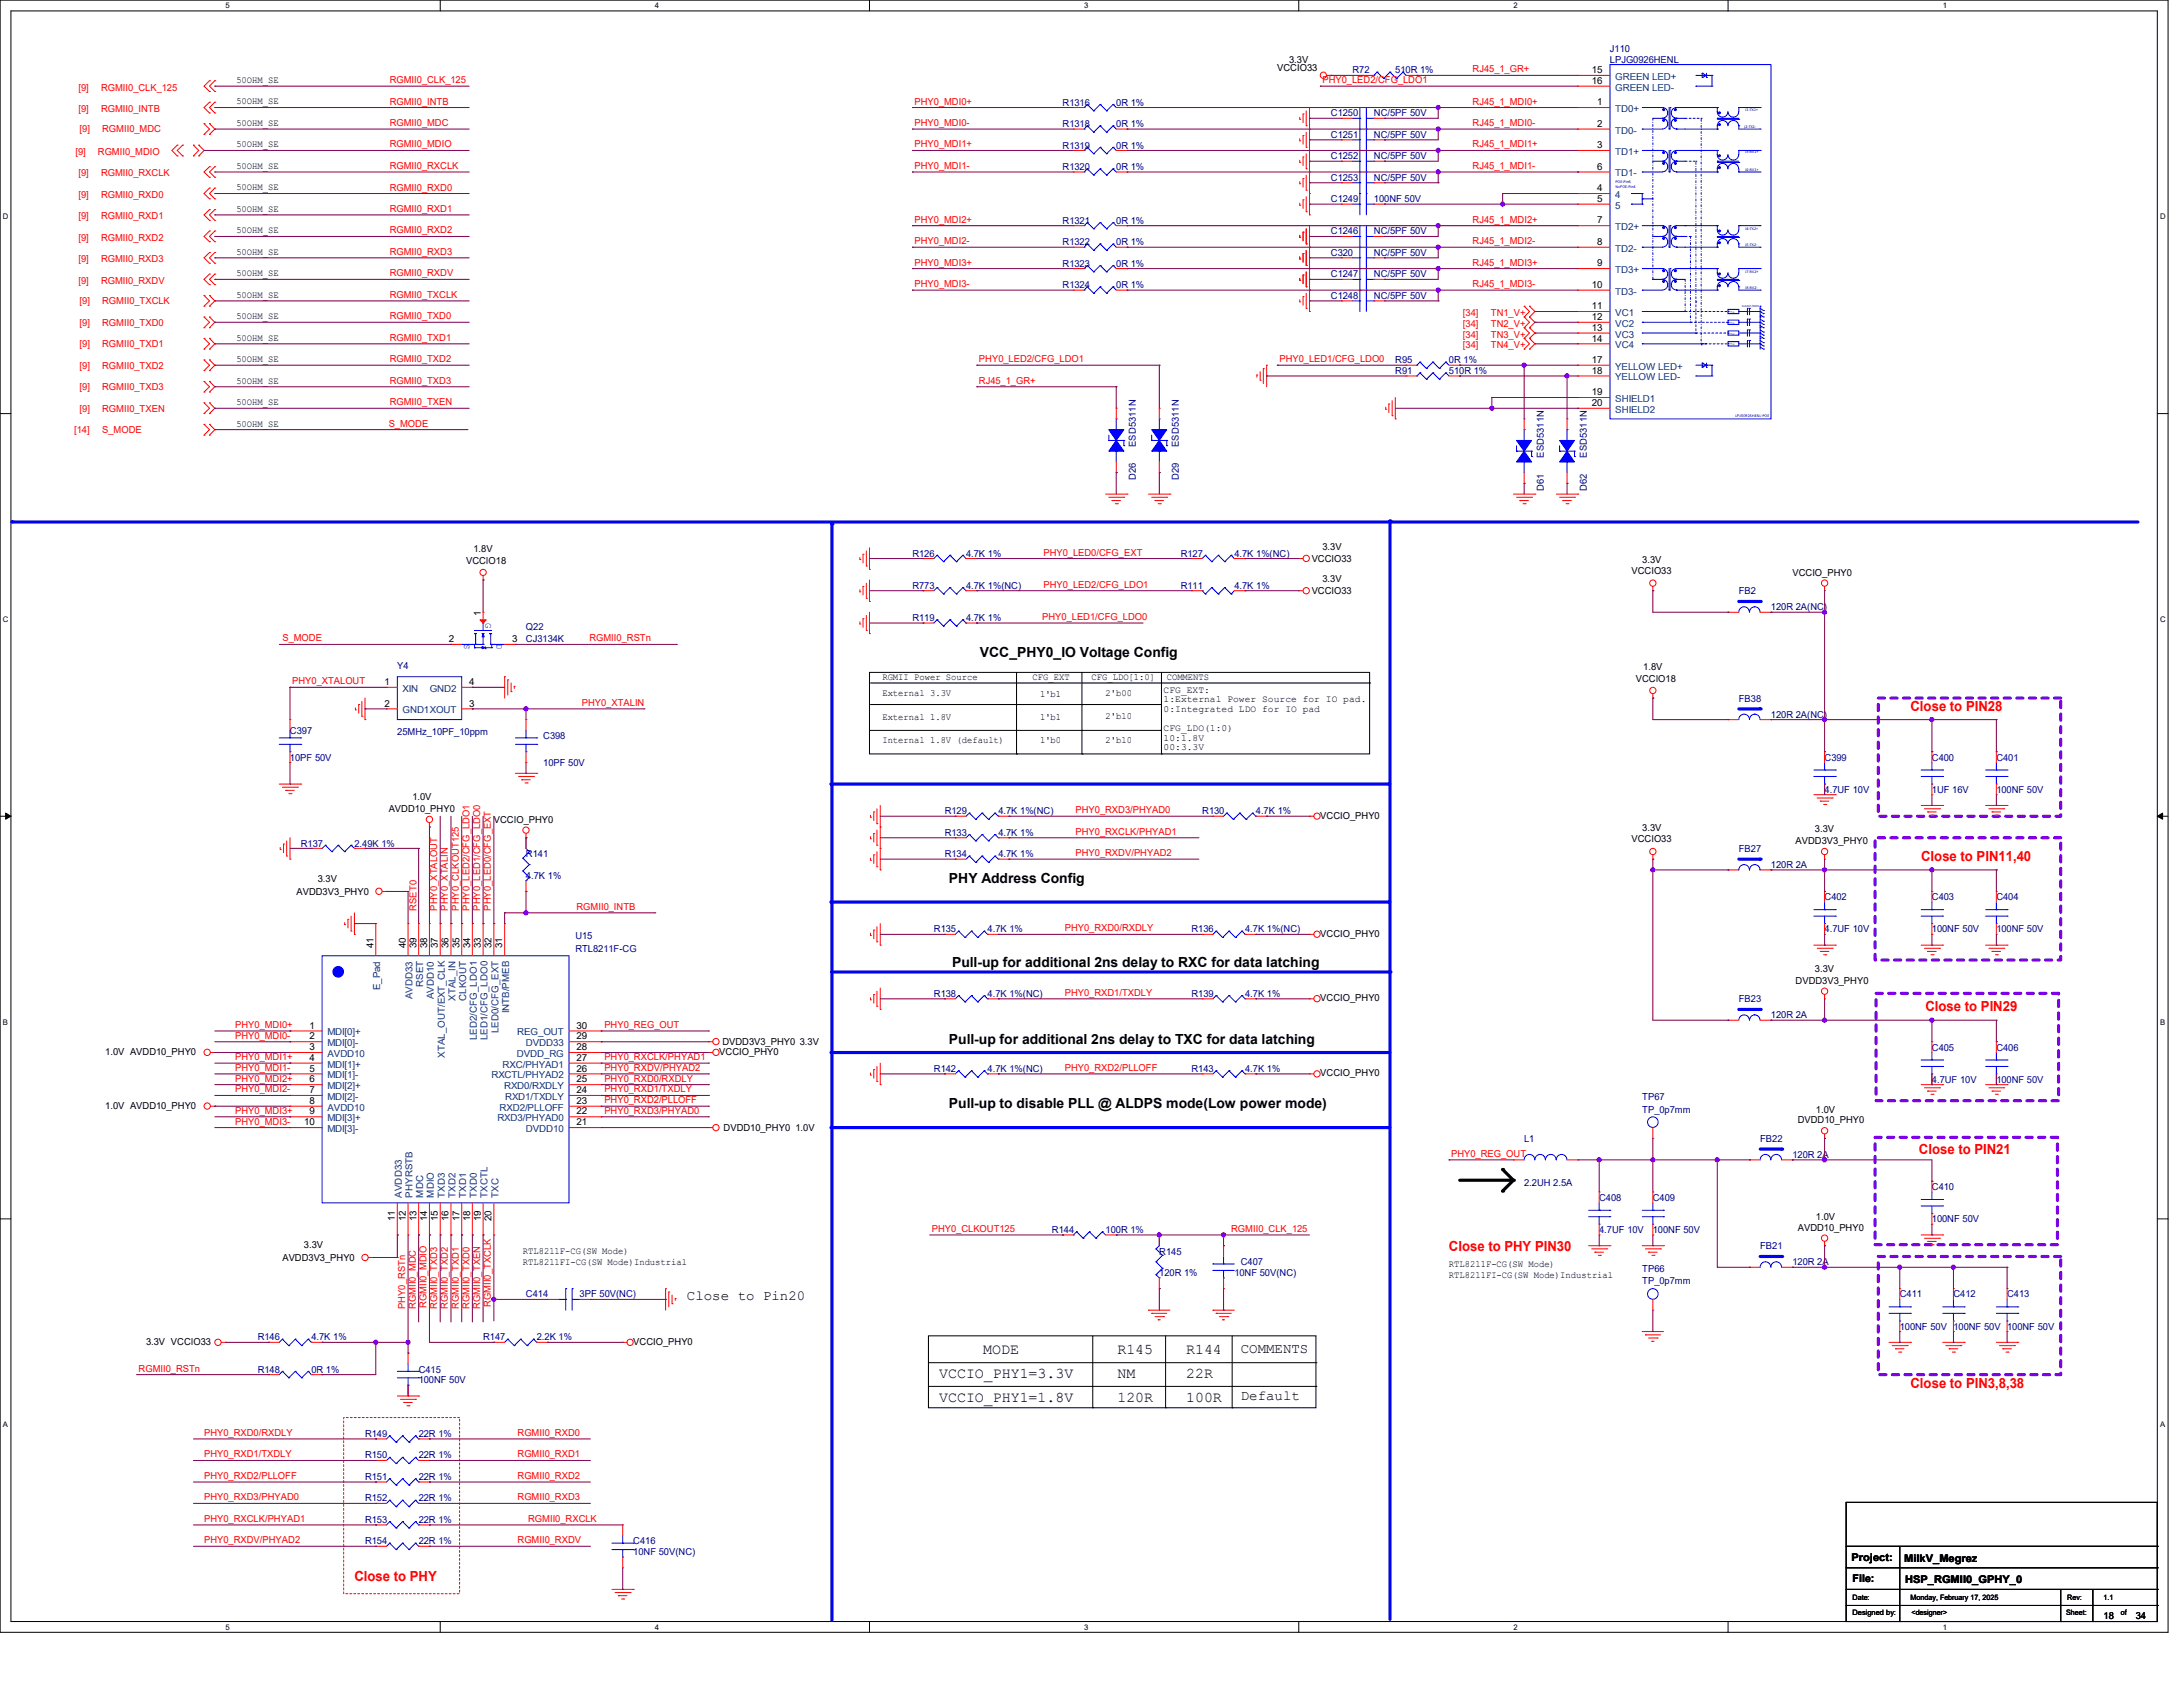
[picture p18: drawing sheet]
<svg xmlns="http://www.w3.org/2000/svg" width="558mm" height="431mm" viewBox="0 0 558 431" stroke-linecap="round" stroke-linejoin="round" font-family="sans-serif">
<defs><g id="words">
<g font-size="3.8">
<text x="251.3" y="346">MODE</text>
<text x="285.6" y="346">R145</text>
<text x="303.2" y="346">R144</text>
<text x="240.1" y="352.1">VCCIO_PHY1=3.3V</text>
<text x="285.6" y="352.1">NM</text>
<text x="303.2" y="352.1">22R</text>
<text x="240.1" y="358.1">VCCIO_PHY1=1.8V</text>
<text x="285.6" y="358.1">120R</text>
<text x="303.2" y="358.1">100R</text>
</g>
<g font-size="3.6">
<text x="250.5" y="167.9">VCC_PHY0_IO Voltage Config</text>
<text x="242.6" y="225.6">PHY Address Config</text>
<text x="243.4" y="246.9">Pull-up for additional 2ns delay to RXC for data latching</text>
<text x="242.6" y="266.7">Pull-up for additional 2ns delay to TXC for data latching</text>
<text x="242.6" y="283.2">Pull-up to disable PLL @ ALDPS mode(Low power mode)</text>
<text x="175.6" y="332">Close to Pin20</text>
<text x="317.2" y="345.7">COMMENTS</text>
<text x="317.2" y="357.8">Default</text>
</g>
<g font-size="3.6" fill="#f00">
<text x="488.4" y="181.7">Close to PIN28</text>
<text x="491.1" y="220">Close to PIN11,40</text>
<text x="492.2" y="258.2">Close to PIN29</text>
<text x="490.5" y="294.9">Close to PIN21</text>
<text x="370.4" y="319.7">Close to PHY PIN30</text>
<text x="488.4" y="354.5">Close to PIN3,8,38</text>
<text x="90.6" y="403.9">Close to PHY</text>
</g>
<g font-size="2.7">
<text x="473.2" y="398.7">Project:</text>
<text x="486.7" y="399">MilkV_Megrez</text>
<text x="473.5" y="404.2">File:</text>
<text x="487" y="404.5">HSP_RGMII0_GPHY_0</text>
</g>
<g font-size="2.5">
<text x="329.5" y="16">3.3V</text>
<text x="60.4" y="21.2">50OHM_SE</text>
<text x="326.5" y="18.2">VCCIO33</text>
<text x="406.9" y="18.7">15</text>
<text x="406.9" y="21.4">16</text>
<text x="60.4" y="26.7">50OHM_SE</text>
<text x="408.3" y="26.9">1</text>
<text x="60.4" y="32.2">50OHM_SE</text>
<text x="408.3" y="32.4">2</text>
<text x="60.4" y="37.7">50OHM_SE</text>
<text x="408.3" y="37.8">3</text>
<text x="60.4" y="43.1">50OHM_SE</text>
<text x="408.3" y="43.3">6</text>
<text x="60.4" y="48.6">50OHM_SE</text>
<text x="408.3" y="51.6">5</text>
<text x="408.3" y="48.9">4</text>
<text x="60.4" y="59.6">50OHM_SE</text>
<text x="60.4" y="54.1">50OHM_SE</text>
<text x="408.3" y="57.1">7</text>
<text x="60.4" y="65.1">50OHM_SE</text>
<text x="408.3" y="62.6">8</text>
<text x="60.4" y="70.6">50OHM_SE</text>
<text x="408.3" y="68">9</text>
<text x="60.4" y="76.1">50OHM_SE</text>
<text x="406.9" y="73.5">10</text>
<text x="60.4" y="81.5">50OHM_SE</text>
<text x="406.9" y="79">11</text>
<text x="406.9" y="81.7">12</text>
<text x="60.4" y="87">50OHM_SE</text>
<text x="406.9" y="84.5">13</text>
<text x="406.9" y="87.2">14</text>
<text x="60.4" y="92.5">50OHM_SE</text>
<text x="406.9" y="95.5">18</text>
<text x="406.9" y="92.7">17</text>
<text x="60.4" y="98">50OHM_SE</text>
<text x="406.9" y="101">19</text>
<text x="60.4" y="103.5">50OHM_SE</text>
<text x="406.9" y="103.7">20</text>
<text x="60.4" y="109">50OHM_SE</text>
<text x="121" y="141.1">1.8V</text>
<text x="335.3" y="143.6">VCCIO33</text>
<text x="338" y="140.5">3.3V</text>
<text x="419.8" y="143.8">3.3V</text>
<text x="119.1" y="144.1">VCCIO18</text>
<text x="338" y="148.8">3.3V</text>
<text x="417" y="146.6">VCCIO33</text>
<text x="458.2" y="147.1">VCCIO_PHY0</text>
<text x="335.3" y="151.8">VCCIO33</text>
<text x="122.9" y="157.3" transform="rotate(-90 122.9 157.3)">1</text>
<text x="114.8" y="164">2</text>
<text x="130.9" y="164">3</text>
<text x="225.6" y="173.7">RGMII Power Source</text>
<text x="263.9" y="173.7">CFG_EXT</text>
<text x="279" y="173.7">CFG_LDO[1:0]</text>
<text x="298.2" y="173.7">COMMENTS</text>
<text x="420" y="171.3">1.8V</text>
<text x="98.3" y="175">1</text>
<text x="119.9" y="175">4</text>
<text x="225.6" y="177.8">External 3.3V</text>
<text x="265.9" y="178.1">1'b1</text>
<text x="282.6" y="177.8">2'b00</text>
<text x="297.4" y="177">CFG_EXT:</text>
<text x="297.4" y="179.5">1:External Power Source for IO pad.</text>
<text x="418.1" y="174.3">VCCIO18</text>
<text x="98.3" y="180.5">2</text>
<text x="119.9" y="180.5">3</text>
<text x="225.6" y="183.9">External 1.8V</text>
<text x="265.9" y="183.9">1'b1</text>
<text x="282.6" y="183.6">2'b10</text>
<text x="297.4" y="181.9">0:Integrated LDO for IO pad</text>
<text x="225.6" y="189.9">Internal 1.8V (default)</text>
<text x="265.9" y="189.9">1'b0</text>
<text x="282.6" y="189.9">2'b10</text>
<text x="297.4" y="186.8">CFG_LDO(1:0)</text>
<text x="297.4" y="189.3">10:1.8V</text>
<text x="297.4" y="191.7">00:3.3V</text>
<text x="99.4" y="207.5">AVDD10_PHY0</text>
<text x="105.4" y="204.5">1.0V</text>
<text x="337.5" y="209.1">VCCIO_PHY0</text>
<text x="126.2" y="210.2">VCCIO_PHY0</text>
<text x="417" y="215.2">VCCIO33</text>
<text x="419.8" y="212.4">3.3V</text>
<text x="459" y="215.7">AVDD3V3_PHY0</text>
<text x="463.9" y="212.7">3.3V</text>
<text x="81.2" y="225.3">3.3V</text>
<text x="75.8" y="228.6">AVDD3V3_PHY0</text>
<text x="337.5" y="239.3">VCCIO_PHY0</text>
<text x="95.5" y="242.3" transform="rotate(-90 95.5 242.3)">41</text>
<text x="103.7" y="242.3" transform="rotate(-90 103.7 242.3)">40</text>
<text x="106.4" y="242.3" transform="rotate(-90 106.4 242.3)">39</text>
<text x="109.2" y="242.3" transform="rotate(-90 109.2 242.3)">38</text>
<text x="111.9" y="242.3" transform="rotate(-90 111.9 242.3)">37</text>
<text x="114.7" y="242.3" transform="rotate(-90 114.7 242.3)">36</text>
<text x="117.4" y="242.3" transform="rotate(-90 117.4 242.3)">35</text>
<text x="120.1" y="242.3" transform="rotate(-90 120.1 242.3)">34</text>
<text x="122.9" y="242.3" transform="rotate(-90 122.9 242.3)">33</text>
<text x="125.6" y="242.3" transform="rotate(-90 125.6 242.3)">32</text>
<text x="128.4" y="242.3" transform="rotate(-90 128.4 242.3)">31</text>
<text x="459" y="251.4">DVDD3V3_PHY0</text>
<text x="463.9" y="248.4">3.3V</text>
<text x="337.5" y="255.8">VCCIO_PHY0</text>
<text x="79.1" y="262.8">1</text>
<text x="147.4" y="262.8">30</text>
<text x="26.9" y="269.5">1.0V AVDD10_PHY0</text>
<text x="79.1" y="265.6">2</text>
<text x="79.1" y="268.3">3</text>
<text x="147.4" y="268.3">28</text>
<text x="147.4" y="265.6">29</text>
<text x="183.9" y="269.5">VCCIO_PHY0</text>
<text x="184.7" y="267">DVDD3V3_PHY0</text>
<text x="204.4" y="267">3.3V</text>
<text x="79.1" y="271">4</text>
<text x="79.1" y="273.8">5</text>
<text x="147.4" y="273.8">26</text>
<text x="147.4" y="271">27</text>
<text x="337.5" y="275">VCCIO_PHY0</text>
<text x="79.1" y="276.5">6</text>
<text x="79.1" y="279.3">7</text>
<text x="147.4" y="279.3">24</text>
<text x="147.4" y="276.5">25</text>
<text x="26.9" y="283.2">1.0V AVDD10_PHY0</text>
<text x="77.7" y="287.5">10</text>
<text x="79.1" y="282">8</text>
<text x="79.1" y="284.7">9</text>
<text x="147.4" y="287.5">21</text>
<text x="147.4" y="284.7">22</text>
<text x="147.4" y="282">23</text>
<text x="459.5" y="287">DVDD10_PHY0</text>
<text x="464.2" y="284.3">1.0V</text>
<text x="185" y="289">DVDD10_PHY0</text>
<text x="203.3" y="289">1.0V</text>
<text x="101" y="312" transform="rotate(-90 101 312)">11</text>
<text x="103.7" y="312" transform="rotate(-90 103.7 312)">12</text>
<text x="106.4" y="312" transform="rotate(-90 106.4 312)">13</text>
<text x="109.2" y="312" transform="rotate(-90 109.2 312)">14</text>
<text x="111.9" y="312" transform="rotate(-90 111.9 312)">15</text>
<text x="114.7" y="312" transform="rotate(-90 114.7 312)">16</text>
<text x="117.4" y="312" transform="rotate(-90 117.4 312)">17</text>
<text x="120.1" y="312" transform="rotate(-90 120.1 312)">18</text>
<text x="122.9" y="312" transform="rotate(-90 122.9 312)">19</text>
<text x="125.6" y="312" transform="rotate(-90 125.6 312)">20</text>
<text x="464.2" y="311.7">1.0V</text>
<text x="459.5" y="314.5">AVDD10_PHY0</text>
<text x="72.2" y="322.2">AVDD3V3_PHY0</text>
<text x="77.7" y="318.9">3.3V</text>
<text x="133.6" y="320.5">RTL8211F-CG(SW Mode)</text>
<text x="133.6" y="323.2">RTL8211FI-CG(SW Mode)Industrial</text>
<text x="370.4" y="323.8">RTL8211F-CG(SW Mode)</text>
<text x="370.4" y="326.5">RTL8211FI-CG(SW Mode)Industrial</text>
<text x="37.3" y="343.5">3.3V VCCIO33</text>
<text x="161.9" y="343.5">VCCIO_PHY0</text>
<text x="537.7" y="413.5">18</text>
<text x="545.9" y="413.5">34</text>
</g>
<g font-size="2.5" fill="#000080">
<text x="411.5" y="13.2">J110</text>
<text x="411.5" y="16">LPJG0926HENL</text>
<text x="345.7" y="18.8">R72</text>
<text x="356.7" y="18.8">510R 1%</text>
<text x="271.6" y="27">R1316</text>
<text x="285.3" y="27">0R 1%</text>
<text x="340.2" y="29.7">C1250</text>
<text x="351.2" y="29.7">NC/5PF 50V</text>
<text x="271.6" y="32.5">R1318</text>
<text x="285.3" y="32.5">0R 1%</text>
<text x="340.2" y="35.2">C1251</text>
<text x="351.2" y="35.2">NC/5PF 50V</text>
<text x="271.6" y="38">R1319</text>
<text x="285.3" y="38">0R 1%</text>
<text x="340.2" y="40.7">C1252</text>
<text x="351.2" y="40.7">NC/5PF 50V</text>
<text x="271.6" y="43.4">R1320</text>
<text x="285.3" y="43.4">0R 1%</text>
<text x="340.2" y="46.2">C1253</text>
<text x="351.2" y="46.2">NC/5PF 50V</text>
<text x="340.2" y="51.7">C1249</text>
<text x="351.2" y="51.7">100NF 50V</text>
<text x="271.6" y="57.1">R1321</text>
<text x="285.3" y="57.1">0R 1%</text>
<text x="340.2" y="59.9">C1246</text>
<text x="351.2" y="59.9">NC/5PF 50V</text>
<text x="271.6" y="62.7">R1322</text>
<text x="285.3" y="62.7">0R 1%</text>
<text x="340.2" y="65.4">C320</text>
<text x="351.2" y="65.4">NC/5PF 50V</text>
<text x="271.6" y="68.1">R1323</text>
<text x="285.3" y="68.1">0R 1%</text>
<text x="340.2" y="70.9">C1247</text>
<text x="351.2" y="70.9">NC/5PF 50V</text>
<text x="271.6" y="73.6">R1324</text>
<text x="285.3" y="73.6">0R 1%</text>
<text x="340.2" y="76.4">C1248</text>
<text x="351.2" y="76.4">NC/5PF 50V</text>
<text x="356.7" y="95.5">R91</text>
<text x="356.7" y="92.8">R95</text>
<text x="370.4" y="95.5">510R 1%</text>
<text x="370.4" y="92.8">0R 1%</text>
<text x="290.4" y="114.2" transform="rotate(-90 290.4 114.2)">ESD5311N</text>
<text x="301.3" y="114.2" transform="rotate(-90 301.3 114.2)">ESD5311N</text>
<text x="394.6" y="116.9" transform="rotate(-90 394.6 116.9)">ESD5311N</text>
<text x="405.6" y="116.9" transform="rotate(-90 405.6 116.9)">ESD5311N</text>
<text x="290.4" y="122.7" transform="rotate(-90 290.4 122.7)">D26</text>
<text x="301.3" y="122.7" transform="rotate(-90 301.3 122.7)">D29</text>
<text x="394.6" y="125.4" transform="rotate(-90 394.6 125.4)">D61</text>
<text x="405.6" y="125.4" transform="rotate(-90 405.6 125.4)">D62</text>
<text x="233.2" y="142.2">R126</text>
<text x="246.9" y="142.2">4.7K 1%</text>
<text x="301.8" y="142.2">R127</text>
<text x="315.5" y="142.2">4.7K 1%(NC)</text>
<text x="233.2" y="150.4">R773</text>
<text x="246.9" y="150.4">4.7K 1%(NC)</text>
<text x="301.8" y="150.4">R111</text>
<text x="315.5" y="150.4">4.7K 1%</text>
<text x="444.5" y="151.8">FB2</text>
<text x="452.7" y="155.9">120R 2A(NC)</text>
<text x="134.5" y="160.9">Q22</text>
<text x="233.2" y="158.7">R119</text>
<text x="246.9" y="158.7">4.7K 1%</text>
<text x="134.5" y="164.1">CJ3134K</text>
<text x="101.6" y="171">Y4</text>
<text x="444.5" y="179.2">FB38</text>
<text x="452.7" y="183.3">120R 2A(NC)</text>
<text x="74.1" y="187.5">C397</text>
<text x="101.6" y="187.7">25MHz_10PF_10ppm</text>
<text x="138.9" y="188.8">C398</text>
<text x="74.1" y="194.3">10PF 50V</text>
<text x="138.9" y="195.7">10PF 50V</text>
<text x="466.4" y="194.3">C399</text>
<text x="493.8" y="194.3">C400</text>
<text x="510.3" y="194.3">C401</text>
<text x="466.4" y="202.6">4.7UF 10V</text>
<text x="493.8" y="202.6">1UF 16V</text>
<text x="510.3" y="202.6">100NF 50V</text>
<text x="241.5" y="208">R129</text>
<text x="255.2" y="208">4.7K 1%(NC)</text>
<text x="307.3" y="208">R130</text>
<text x="321" y="208">4.7K 1%</text>
<text x="241.5" y="213.5">R133</text>
<text x="255.2" y="213.5">4.7K 1%</text>
<text x="76.9" y="216.3">R137</text>
<text x="90.6" y="216.3">2.49K 1%</text>
<text x="134.5" y="219">R141</text>
<text x="241.5" y="219">R134</text>
<text x="255.2" y="219">4.7K 1%</text>
<text x="444.5" y="217.6">FB27</text>
<text x="452.7" y="221.7">120R 2A</text>
<text x="134.5" y="224.5">4.7K 1%</text>
<text x="466.4" y="230">C402</text>
<text x="493.8" y="230">C403</text>
<text x="510.3" y="230">C404</text>
<text x="147.1" y="239.9">U15</text>
<text x="238.7" y="238.2">R135</text>
<text x="252.4" y="238.2">4.7K 1%</text>
<text x="304.5" y="238.2">R136</text>
<text x="318.3" y="238.2">4.7K 1%(NC)</text>
<text x="466.4" y="238.2">4.7UF 10V</text>
<text x="493.8" y="238.2">100NF 50V</text>
<text x="510.3" y="238.2">100NF 50V</text>
<text x="147.1" y="243.2">RTL8211F-CG</text>
<text x="238.7" y="254.7">R138</text>
<text x="252.4" y="254.7">4.7K 1%(NC)</text>
<text x="304.5" y="254.7">R139</text>
<text x="318.3" y="254.7">4.7K 1%</text>
<text x="444.5" y="256">FB23</text>
<text x="452.7" y="260.1">120R 2A</text>
<text x="493.8" y="268.4">C405</text>
<text x="510.3" y="268.4">C406</text>
<text x="238.7" y="273.9">R142</text>
<text x="252.4" y="273.9">4.7K 1%(NC)</text>
<text x="304.5" y="273.9">R143</text>
<text x="318.3" y="273.9">4.7K 1%</text>
<text x="419.8" y="281">TP67</text>
<text x="493.8" y="276.6">4.7UF 10V</text>
<text x="510.3" y="276.6">100NF 50V</text>
<text x="419.8" y="284.3">TP_0p7mm</text>
<text x="389.6" y="291.7">L1</text>
<text x="449.9" y="291.7">FB22</text>
<text x="458.2" y="295.8">120R 2A</text>
<text x="389.6" y="302.9">2.2UH 2.5A</text>
<text x="493.8" y="304">C410</text>
<text x="408.8" y="306.8">C408</text>
<text x="422.5" y="306.8">C409</text>
<text x="268.9" y="315">R144</text>
<text x="282.6" y="315">100R 1%</text>
<text x="408.8" y="315">4.7UF 10V</text>
<text x="422.5" y="315">100NF 50V</text>
<text x="493.8" y="312.3">100NF 50V</text>
<text x="296.3" y="320.5">R145</text>
<text x="317.2" y="323.3">C407</text>
<text x="449.9" y="319.2">FB21</text>
<text x="458.2" y="323.3">120R 2A</text>
<text x="296.3" y="326">120R 1%</text>
<text x="315.5" y="326">10NF 50V(NC)</text>
<text x="419.8" y="324.9">TP66</text>
<text x="419.8" y="328.2">TP_0p7mm</text>
<text x="134.5" y="331.5">C414</text>
<text x="148.2" y="331.5">3PF 50V(NC)</text>
<text x="485.6" y="331.5">C411</text>
<text x="499.3" y="331.5">C412</text>
<text x="513" y="331.5">C413</text>
<text x="485.6" y="339.7">100NF 50V</text>
<text x="499.3" y="339.7">100NF 50V</text>
<text x="513" y="339.7">100NF 50V</text>
<text x="65.9" y="342.4">R146</text>
<text x="79.6" y="342.4">4.7K 1%</text>
<text x="123.5" y="342.4">R147</text>
<text x="137.2" y="342.4">2.2K 1%</text>
<text x="65.9" y="350.7">R148</text>
<text x="79.6" y="350.7">0R 1%</text>
<text x="107" y="350.7">C415</text>
<text x="107" y="353.4">100NF 50V</text>
<text x="93.3" y="367.2">R149</text>
<text x="107" y="367.2">22R 1%</text>
<text x="93.3" y="372.6">R150</text>
<text x="107" y="372.6">22R 1%</text>
<text x="93.3" y="378.1">R151</text>
<text x="93.3" y="383.6">R152</text>
<text x="107" y="378.1">22R 1%</text>
<text x="107" y="383.6">22R 1%</text>
<text x="93.3" y="389.1">R153</text>
<text x="107" y="389.1">22R 1%</text>
<text x="93.3" y="394.6">R154</text>
<text x="107" y="394.6">22R 1%</text>
<text x="161.9" y="394.6">C416</text>
<text x="161.9" y="397.3">10NF 50V(NC)</text>
</g>
<g font-size="2.5" fill="#f00">
<text x="20.1" y="23.2">[9]</text>
<text x="25.8" y="23.2">RGMII0_CLK_125</text>
<text x="99.6" y="21.3">RGMII0_CLK_125</text>
<text x="338" y="21.3">PHY0_LED2/CFG_LDO1</text>
<text x="376.4" y="18.5">RJ45_1_GR+</text>
<text x="20.1" y="28.6">[9]</text>
<text x="25.8" y="28.6">RGMII0_INTB</text>
<text x="99.6" y="26.7">RGMII0_INTB</text>
<text x="233.8" y="26.7">PHY0_MDI0+</text>
<text x="376.4" y="26.7">RJ45_1_MDI0+</text>
<text x="20.4" y="33.8">[9]</text>
<text x="26.1" y="33.8">RGMII0_MDC</text>
<text x="99.6" y="32.2">RGMII0_MDC</text>
<text x="233.8" y="32.2">PHY0_MDI0-</text>
<text x="376.4" y="32.2">RJ45_1_MDI0-</text>
<text x="19.3" y="39.6">[9]</text>
<text x="25" y="39.6">RGMII0_MDIO</text>
<text x="99.6" y="37.7">RGMII0_MDIO</text>
<text x="233.8" y="37.7">PHY0_MDI1+</text>
<text x="376.4" y="37.7">RJ45_1_MDI1+</text>
<text x="20.1" y="45.1">[9]</text>
<text x="25.8" y="45.1">RGMII0_RXCLK</text>
<text x="99.6" y="43.2">RGMII0_RXCLK</text>
<text x="233.8" y="43.2">PHY0_MDI1-</text>
<text x="376.4" y="43.2">RJ45_1_MDI1-</text>
<text x="20.1" y="50.6">[9]</text>
<text x="25.8" y="50.6">RGMII0_RXD0</text>
<text x="99.6" y="48.7">RGMII0_RXD0</text>
<text x="20.1" y="56">[9]</text>
<text x="25.8" y="56">RGMII0_RXD1</text>
<text x="99.6" y="54.1">RGMII0_RXD1</text>
<text x="99.6" y="59.6">RGMII0_RXD2</text>
<text x="233.8" y="56.9">PHY0_MDI2+</text>
<text x="376.4" y="56.9">RJ45_1_MDI2+</text>
<text x="20.1" y="61.6">[9]</text>
<text x="25.8" y="61.6">RGMII0_RXD2</text>
<text x="99.6" y="65.1">RGMII0_RXD3</text>
<text x="233.8" y="62.4">PHY0_MDI2-</text>
<text x="376.4" y="62.4">RJ45_1_MDI2-</text>
<text x="20.1" y="67">[9]</text>
<text x="25.8" y="67">RGMII0_RXD3</text>
<text x="99.6" y="70.6">RGMII0_RXDV</text>
<text x="233.8" y="67.9">PHY0_MDI3+</text>
<text x="376.4" y="67.9">RJ45_1_MDI3+</text>
<text x="20.1" y="72.5">[9]</text>
<text x="20.4" y="77.7">[9]</text>
<text x="25.8" y="72.5">RGMII0_RXDV</text>
<text x="26.1" y="77.7">RGMII0_TXCLK</text>
<text x="99.6" y="76.1">RGMII0_TXCLK</text>
<text x="233.8" y="73.4">PHY0_MDI3-</text>
<text x="376.4" y="73.4">RJ45_1_MDI3-</text>
<text x="20.4" y="83.2">[9]</text>
<text x="26.1" y="83.2">RGMII0_TXD0</text>
<text x="99.6" y="81.6">RGMII0_TXD0</text>
<text x="373.9" y="80.7">[34]</text>
<text x="373.9" y="83.5">[34]</text>
<text x="381.1" y="80.7">TN1_V+</text>
<text x="381.1" y="83.5">TN2_V+</text>
<text x="20.4" y="88.7">[9]</text>
<text x="26.1" y="88.7">RGMII0_TXD1</text>
<text x="99.6" y="87.1">RGMII0_TXD1</text>
<text x="373.9" y="86.2">[34]</text>
<text x="373.9" y="89">[34]</text>
<text x="381.1" y="86.2">TN3_V+</text>
<text x="381.1" y="89">TN4_V+</text>
<text x="20.4" y="94.2">[9]</text>
<text x="26.1" y="94.2">RGMII0_TXD2</text>
<text x="99.6" y="92.5">RGMII0_TXD2</text>
<text x="250.2" y="92.5">PHY0_LED2/CFG_LDO1</text>
<text x="327" y="92.5">PHY0_LED1/CFG_LDO0</text>
<text x="20.4" y="99.7">[9]</text>
<text x="26.1" y="99.7">RGMII0_TXD3</text>
<text x="99.6" y="98">RGMII0_TXD3</text>
<text x="250.2" y="98">RJ45_1_GR+</text>
<text x="20.4" y="105.2">[9]</text>
<text x="26.1" y="105.2">RGMII0_TXEN</text>
<text x="99.6" y="103.5">RGMII0_TXEN</text>
<text x="19" y="110.7">[14]</text>
<text x="26.1" y="110.7">S_MODE</text>
<text x="99.4" y="109">S_MODE</text>
<text x="266.7" y="141.9">PHY0_LED0/CFG_EXT</text>
<text x="266.7" y="150.2">PHY0_LED2/CFG_LDO1</text>
<text x="266.4" y="158.4">PHY0_LED1/CFG_LDO0</text>
<text x="72.2" y="163.9">S_MODE</text>
<text x="150.7" y="163.9">RGMII0_RSTn</text>
<text x="74.7" y="174.8">PHY0_XTALOUT</text>
<text x="148.7" y="180.3">PHY0_XTALIN</text>
<text x="274.9" y="207.8">PHY0_RXD3/PHYAD0</text>
<text x="274.9" y="213.3">PHY0_RXCLK/PHYAD1</text>
<text x="274.9" y="218.7">PHY0_RXDV/PHYAD2</text>
<text x="106.5" y="232.7" transform="rotate(-90 106.5 232.7)">RSET0</text>
<text x="111.8" y="232.7" transform="rotate(-90 111.8 232.7)">PHY0_XTALOUT</text>
<text x="114.5" y="232.7" transform="rotate(-90 114.5 232.7)">PHY0_XTALIN</text>
<text x="117.3" y="232.7" transform="rotate(-90 117.3 232.7)">PHY0_CLKOUT125</text>
<text x="120" y="232.7" transform="rotate(-90 120 232.7)">PHY0_LED2/CFG_LDO1</text>
<text x="122.7" y="232.7" transform="rotate(-90 122.7 232.7)">PHY0_LED1/CFG_LDO0</text>
<text x="125.5" y="232.7" transform="rotate(-90 125.5 232.7)">PHY0_LED0/CFG_EXT</text>
<text x="147.4" y="232.5">RGMII0_INTB</text>
<text x="272.2" y="238">PHY0_RXD0/RXDLY</text>
<text x="272.2" y="254.4">PHY0_RXD1/TXDLY</text>
<text x="60.1" y="262.6">PHY0_MDI0+</text>
<text x="154.5" y="262.6">PHY0_REG_OUT</text>
<text x="60.1" y="265.4">PHY0_MDI0-</text>
<text x="60.1" y="270.8">PHY0_MDI1+</text>
<text x="60.1" y="273.6">PHY0_MDI1-</text>
<text x="154.5" y="270.8">PHY0_RXCLK/PHYAD1</text>
<text x="154.5" y="273.6">PHY0_RXDV/PHYAD2</text>
<text x="272.2" y="273.6">PHY0_RXD2/PLLOFF</text>
<text x="60.1" y="276.4">PHY0_MDI2+</text>
<text x="60.1" y="279.1">PHY0_MDI2-</text>
<text x="154.5" y="276.4">PHY0_RXD0/RXDLY</text>
<text x="154.5" y="279.1">PHY0_RXD1/TXDLY</text>
<text x="154.5" y="281.9">PHY0_RXD2/PLLOFF</text>
<text x="60.1" y="284.6">PHY0_MDI3+</text>
<text x="60.1" y="287.3">PHY0_MDI3-</text>
<text x="154.5" y="284.6">PHY0_RXD3/PHYAD0</text>
<text x="370.9" y="295.6">PHY0_REG_OUT</text>
<text x="238.2" y="314.7">PHY0_CLKOUT125</text>
<text x="314.7" y="314.7">RGMII0_CLK_125</text>
<text x="103.5" y="334.4" transform="rotate(-90 103.5 334.4)">PHY0_RSTn</text>
<text x="106.3" y="334.4" transform="rotate(-90 106.3 334.4)">RGMII0_MDC</text>
<text x="109" y="334.2" transform="rotate(-90 109 334.2)">RGMII0_MDIO</text>
<text x="111.8" y="334.4" transform="rotate(-90 111.8 334.4)">RGMII0_TXD3</text>
<text x="114.5" y="334.4" transform="rotate(-90 114.5 334.4)">RGMII0_TXD2</text>
<text x="117.3" y="334.4" transform="rotate(-90 117.3 334.4)">RGMII0_TXD1</text>
<text x="120" y="334.4" transform="rotate(-90 120 334.4)">RGMII0_TXD0</text>
<text x="122.7" y="334.4" transform="rotate(-90 122.7 334.4)">RGMII0_TXEN</text>
<text x="125.5" y="333.9" transform="rotate(-90 125.5 333.9)">RGMII0_TXCLK</text>
<text x="35.4" y="350.4">RGMII0_RSTn</text>
<text x="52.2" y="366.9">PHY0_RXD0/RXDLY</text>
<text x="132.3" y="366.9">RGMII0_RXD0</text>
<text x="52.2" y="372.4">PHY0_RXD1/TXDLY</text>
<text x="52.2" y="377.9">PHY0_RXD2/PLLOFF</text>
<text x="132.3" y="377.9">RGMII0_RXD2</text>
<text x="132.3" y="372.4">RGMII0_RXD1</text>
<text x="52.2" y="383.3">PHY0_RXD3/PHYAD0</text>
<text x="132.3" y="383.3">RGMII0_RXD3</text>
<text x="52.2" y="388.8">PHY0_RXCLK/PHYAD1</text>
<text x="135" y="388.8">RGMII0_RXCLK</text>
<text x="52.2" y="394.3">PHY0_RXDV/PHYAD2</text>
<text x="132.3" y="394.3">RGMII0_RXDV</text>
</g>
<g font-size="2.5" fill="#004080">
<text x="412.9" y="20.4">GREEN LED+</text>
<text x="412.9" y="23.2">GREEN LED-</text>
<text x="412.9" y="28.6">TD0+</text>
<text x="412.9" y="34.1">TD0-</text>
<text x="412.9" y="39.6">TD1+</text>
<text x="412.9" y="45.1">TD1-</text>
<text x="412.9" y="53.3">5</text>
<text x="412.9" y="50.6">4</text>
<text x="412.9" y="58.8">TD2+</text>
<text x="412.9" y="64.3">TD2-</text>
<text x="412.9" y="69.8">TD3+</text>
<text x="412.9" y="75.3">TD3-</text>
<text x="412.9" y="80.7">VC1</text>
<text x="412.9" y="83.5">VC2</text>
<text x="412.9" y="86.2">VC3</text>
<text x="412.9" y="89">VC4</text>
<text x="412.9" y="94.4">YELLOW LED+</text>
<text x="412.9" y="97.2">YELLOW LED-</text>
<text x="412.9" y="102.7">SHIELD1</text>
<text x="412.9" y="105.5">SHIELD2</text>
<text x="102.9" y="176.7">XIN</text>
<text x="109.9" y="176.7">GND2</text>
<text x="102.9" y="182.2">GND1XOUT</text>
<text x="97.2" y="253" transform="rotate(-90 97.2 253)">E_Pad</text>
<text x="105.5" y="255.3" transform="rotate(-90 105.5 255.3)">AVDD33</text>
<text x="108.2" y="252.2" transform="rotate(-90 108.2 252.2)">RSET</text>
<text x="110.9" y="255.3" transform="rotate(-90 110.9 255.3)">AVDD10</text>
<text x="116.4" y="255.7" transform="rotate(-90 116.4 255.7)">XTAL_IN</text>
<text x="119.2" y="255.7" transform="rotate(-90 119.2 255.7)">CLKOUT</text>
<text x="127.4" y="264" transform="rotate(-90 127.4 264)">LED0/CFG_EXT</text>
<text x="130.1" y="258.9" transform="rotate(-90 130.1 258.9)">INTB/PMEB</text>
<text x="83.7" y="264.5">MDI[0]+</text>
<text x="83.7" y="267.3">MDI[0]-</text>
<text x="121.9" y="265.7" transform="rotate(-90 121.9 265.7)">LED2/CFG_LDO1</text>
<text x="124.6" y="265.7" transform="rotate(-90 124.6 265.7)">LED1/CFG_LDO0</text>
<text x="132.2" y="264.5">REG_OUT</text>
<text x="134.4" y="267.3">DVDD33</text>
<text x="83.7" y="270">AVDD10</text>
<text x="83.7" y="272.8">MDI[1]+</text>
<text x="83.7" y="275.5">MDI[1]-</text>
<text x="113.7" y="270.2" transform="rotate(-90 113.7 270.2)">XTAL_OUT/EXT_CLK</text>
<text x="125.6" y="275.5">RXCTL/PHYAD2</text>
<text x="128.5" y="272.8">RXC/PHYAD1</text>
<text x="132.1" y="270">DVDD_RG</text>
<text x="83.7" y="278.3">MDI[2]+</text>
<text x="83.7" y="281">MDI[2]-</text>
<text x="128.9" y="278.3">RXD0/RXDLY</text>
<text x="129.1" y="281">RXD1/TXDLY</text>
<text x="83.7" y="283.8">AVDD10</text>
<text x="83.7" y="286.5">MDI[3]+</text>
<text x="127.1" y="286.5">RXD3/PHYAD0</text>
<text x="127.7" y="283.8">RXD2/PLLOFF</text>
<text x="83.7" y="289.2">MDI[3]-</text>
<text x="134.4" y="289.2">DVDD10</text>
<text x="102.7" y="305.9" transform="rotate(-90 102.7 305.9)">AVDD33</text>
<text x="105.5" y="305.9" transform="rotate(-90 105.5 305.9)">PHYRSTB</text>
<text x="108.2" y="305.9" transform="rotate(-90 108.2 305.9)">MDC</text>
<text x="110.9" y="305.9" transform="rotate(-90 110.9 305.9)">MDIO</text>
<text x="113.7" y="305.9" transform="rotate(-90 113.7 305.9)">TXD3</text>
<text x="116.4" y="305.9" transform="rotate(-90 116.4 305.9)">TXD2</text>
<text x="119.2" y="305.9" transform="rotate(-90 119.2 305.9)">TXD1</text>
<text x="121.9" y="305.9" transform="rotate(-90 121.9 305.9)">TXD0</text>
<text x="124.6" y="305.9" transform="rotate(-90 124.6 305.9)">TXCTL</text>
<text x="127.4" y="305.9" transform="rotate(-90 127.4 305.9)">TXC</text>
</g>
<g font-size="2.5" fill="#00f">
<text x="124.1" y="159.2" transform="rotate(90 124.1 159.2)">G</text>
<text x="118.6" y="164.6" transform="rotate(90 118.6 164.6)">S</text>
<text x="126.9" y="164.6" transform="rotate(90 126.9 164.6)">D</text>
</g>
<g font-size="2">
<text x="57.7" y="2.1">5</text>
<text x="167.4" y="2.1">4</text>
<text x="277.1" y="2.1">3</text>
<text x="386.8" y="2.1">2</text>
<text x="496.6" y="2.1">1</text>
<text x=".8" y="56">D</text>
<text x="552.2" y="56">D</text>
<text x=".8" y="158.9">C</text>
<text x="552.2" y="158.9">C</text>
<text x=".8" y="261.7">B</text>
<text x="552.2" y="261.7">B</text>
<text x=".8" y="364.6">A</text>
<text x="552.2" y="364.6">A</text>
<text x="57.7" y="416.3">5</text>
<text x="167.4" y="416.3">4</text>
<text x="277.1" y="416.3">3</text>
<text x="386.8" y="416.3">2</text>
<text x="496.6" y="416.3">1</text>
</g>
<g font-size="1.9">
<text x="473.5" y="408.9">Date:</text>
<text x="473.5" y="412.7">Designed by:</text>
<text x="488.4" y="408.9">Monday, February 17, 2025</text>
<text x="488.6" y="412.7">&lt;designer&gt;</text>
<text x="528.1" y="412.7">Sheet:</text>
<text x="528.4" y="408.9">Rev:</text>
<text x="537.7" y="408.9">1.1</text>
<text x="542.1" y="412.7">of</text>
</g>
<g font-size="1.1" fill="#00f">
<text x="446.1" y="28.2">J1:TX1+</text>
<text x="445.8" y="32.6">J2:TX1-</text>
<text x="446.1" y="39.2">J3:RX1+</text>
<text x="412.9" y="46.9">POE:Pin6</text>
<text x="412.9" y="47.9">NoPOE:Pin4</text>
<text x="446.1" y="43.6">J6:RX1+</text>
<text x="446.1" y="58.7">J4:TX2+</text>
<text x="446.1" y="62.8">J5:TX2-</text>
<text x="446.1" y="69.6">J7:RX2+</text>
<text x="446.1" y="73.7">J8:RX2-</text>
<text x="443.6" y="106.4">LPJG0926HENL-POE</text>
</g>
<g font-size=".8" fill="#00f">
<text x="442" y="80">75R</text>
<text x="442" y="82.8">75R</text>
<text x="445.3" y="78.4">4x22nF/100V</text>
<text x="442" y="85.5">75R</text>
<text x="442" y="88.2">75R</text>
</g>
</g></defs>
<g fill="none" stroke="#000" stroke-width=".26">
<path d="M0 0h554.2v417h-554.2zM2.8 2.8h548.6v411.5h-548.6zM112.5 0v2.8M222.2 0v2.8M332 0v2.8M441.7 0v2.8M0 105.7h2.8M551.4 105.7h2.8M0 208.5h2.8M1.4 207.7l1.4 .8-1.4 .8zM551.4 208.5l1.4-.8v1.6zM551.4 208.5h2.8"/>
<path d="M0 311.4h2.8M551.4 311.4h2.8M112.5 414.3v2.7M222.2 414.3v2.7M332 414.3v2.7M441.7 414.3v2.7"/>
</g>
<path d="M1.4 207.7l1.4 .8-1.4 .8zM551.4 208.5l1.4-.8v1.6z" fill="#000"/>
<path d="M3 133.3h543.5" fill="none" stroke="#00f" stroke-width=".8"/>
<circle cx="3" cy="133.3" r=".4" fill="#00f"/>
<path d="M212.4 200.3h142.6" fill="none" stroke="#00f" stroke-width=".8"/>
<circle cx="355" cy="200.3" r=".4" fill="#00f"/>
<path d="M212.4 230.5h142.6" fill="none" stroke="#00f" stroke-width=".8"/>
<circle cx="355" cy="230.5" r=".4" fill="#00f"/>
<path d="M212.6 133.9v280.1" fill="none" stroke="#00f" stroke-width=".8"/>
<circle cx="212.6" cy="133.9" r=".4" fill="#00f"/>
<path d="M212.4 268.9h142.6" fill="none" stroke="#00f" stroke-width=".8"/>
<circle cx="355" cy="268.9" r=".4" fill="#00f"/>
<path d="M212.4 288.1h142.6" fill="none" stroke="#00f" stroke-width=".8"/>
<circle cx="355" cy="288.1" r=".4" fill="#00f"/>
<path d="M355.3 133.1v280.6" fill="none" stroke="#00f" stroke-width=".8"/>
<circle cx="355.3" cy="133.1" r=".4" fill="#00f"/>
<g fill="none" stroke="#000" stroke-width=".26">
<path d="M222.2 171.8h127.9v20.8h-127.9zM222.5 174.5h127.6M259.8 171.8v20.8M276.6 171.8v20.8M296.9 171.8v20.8M350.1 174.5h.1M222.2 186.6h74.4M222.5 180h74.1M259.8 192.6h.1M276.6 192.6h.1M296.6 180h.1M296.6 186.6h.1"/>
<path d="M296.9 192.6h.1M237.3 341.3h99.1v18.4h-99.1zM237.3 348.1h99.1M237.3 354.2h99.1M279.3 359.7h.1M279.3 341.3v18.4M297.9 359.7h.1M297.9 341.3v18.4M315 359.7h.1M315 341.3v18.4M336.4 348.1h.1M336.4 354.2h.1"/>
</g>
<path d="M87.8 362.2h29.7v45h-29.7z" fill="none" stroke="#f00" stroke-width=".26" stroke-dasharray=".5 .5"/>
<path d="M480.1 178.3h46.7v30.2h-46.7zM479.3 214h47.5v31.3h-47.5zM479.6 253.8h46.6v27.4h-46.6zM479.3 290.6h46.6v27.4h-46.6zM480.1 321h46.7v30.2h-46.7z" fill="none" stroke="#8000ff" stroke-width=".8" stroke-dasharray="1.6 1.6"/>
<path d="M384.1 298.8l2.7 2.7M373.1 301.5h13.7M386.8 301.5l-2.7 2.8" fill="none" stroke="#000" stroke-width=".8"/>
<g fill="#000">
<circle cx="384.1" cy="298.8" r=".4"/>
<circle cx="384.1" cy="304.3" r=".4"/>
<circle cx="386.8" cy="301.5" r=".4"/>
</g>
<path d="M212.6 248.3h142.7" fill="none" stroke="#00f" stroke-width=".8"/>
<circle cx="355.3" cy="248.3" r=".4" fill="#00f"/>
<g fill="none" stroke="#f00" stroke-width=".26">
<path d="M339.1 19.3h1.1M340.2 19.3h.1M45.3 39.8h.1M45.3 37.1h.1M45.3 37.1l-1.4 1.3 1.4 1.4M46.7 39.8h.1M46.7 37.1h.1M46.7 37.1l-1.4 1.3 1.4 1.4M49.4 39.8h.1M49.4 37.1h.1M49.4 37.1l1.4 1.3-1.4 1.4M50.8 37.1h.1"/>
<path d="M50.8 39.8h.1M50.8 37.1l1.4 1.3-1.4 1.4M52.2 34.3h.1M52.2 31.6h.1M52.2 31.6l1.4 1.4-1.4 1.3M53.6 23.4h.1M53.6 20.6h.1M53.6 31.6h.1M53.6 34.3h.1M53.6 28.9h.1M53.6 26.1h.1M53.6 20.6l-1.4 1.4 1.4 1.4"/>
<path d="M53.6 31.6l1.3 1.4-1.3 1.3M53.6 26.1l-1.4 1.4 1.4 1.4M54.9 23.4h.1M54.9 20.6h.1M54.9 28.9h.1M54.9 26.1h.1M54.9 20.6l-1.3 1.4 1.3 1.4M54.9 26.1l-1.3 1.4 1.3 1.4M274.4 38.4h.1M274.4 27.5h.1M274.4 38.4h2.7M274.4 27.5h2.7"/>
<path d="M285.3 38.4h2.8M285.3 27.5h2.8M288.1 38.4h.1M288.1 27.5h.1M332.2 36h.1M332.2 30.5h.1M332.2 30v.5M332.2 35.4v.6M333.1 34.6h.1M333.1 29.1h.1M333.1 29.1v2.2M333.1 34.6v2.2"/>
<path d="M333.9 37.6h.1M333.9 32.1h.1M333.9 28.3v3.8M333.9 33.8v3.8M333.9 39.3v3.8M334.7 38.4h.1M334.7 33h.1M334.7 27.5v27.4M53.6 45.3h.1M53.6 42.6h.1M53.6 50.8h.1M53.6 48h.1"/>
<path d="M53.6 56.3h.1M53.6 53.6h.1M53.6 59h.1M53.6 42.6l-1.4 1.3 1.4 1.4M53.6 48l-1.4 1.4 1.4 1.4M53.6 53.6l-1.4 1.3 1.4 1.4M53.6 59l-1.4 1.4 1.4 1.4M54.9 45.3h.1M54.9 42.6h.1M54.9 50.8h.1M54.9 48h.1M54.9 56.3h.1"/>
<path d="M54.9 53.6h.1M54.9 59h.1M54.9 42.6l-1.3 1.3 1.3 1.4M54.9 48l-1.3 1.4 1.3 1.4M54.9 53.6l-1.3 1.3 1.3 1.4M54.9 59l-1.3 1.4 1.3 1.4M274.4 57.7h.1M274.4 57.7h2.7M285.3 57.7h2.8M288.1 57.7h.1M332.2 41.5h.1M332.2 52.5h.1"/>
<path d="M332.2 46.9h.1M332.2 40.9v.6M332.2 46.4v.5M332.2 51.9v.6M333.1 40.1h.1M333.1 51.1h.1M333.1 59.3h.1M333.1 45.6h.1M333.1 40.1v2.2M333.1 45.6v2.2M333.1 51.1v2.2M333.1 59.3v2.2"/>
<path d="M333.9 43.1h.1M333.9 54.1h.1M333.9 48.6h.1M333.9 44.7v3.9M333.9 50.2v3.9M333.9 58.5v3.8M334.7 43.9h.1M334.7 54.9h.1M334.7 49.4h.1M334.7 57.7v21.9M342.9 41.2h.1M342.9 41.2h2.8"/>
<path d="M351.2 41.2h2.7M353.9 41.2h.1M52.2 78.2h.1M52.2 75.5h.1M52.2 75.5l1.4 1.4-1.4 1.3M53.6 61.8h.1M53.6 67.3h.1M53.6 64.5h.1M53.6 72.7h.1M53.6 70h.1M53.6 75.5h.1M53.6 78.2h.1"/>
<path d="M53.6 64.5l-1.4 1.4 1.4 1.4M53.6 70l-1.4 1.4 1.4 1.3M53.6 75.5l1.3 1.4-1.3 1.3M54.9 61.8h.1M54.9 67.3h.1M54.9 64.5h.1M54.9 72.7h.1M54.9 70h.1M54.9 64.5l-1.3 1.4 1.3 1.4M54.9 70l-1.3 1.4 1.3 1.3M274.4 74.1h.1M274.4 74.1h2.7"/>
<path d="M285.3 74.1h2.8M288.1 74.1h.1M332.2 66.2h.1M332.2 71.6h.1M332.2 77.1h.1M332.2 60.7h.1M332.2 60.1v.6M332.2 65.6v.6M332.2 71.1v.5M332.2 76.6v.5M333.1 64.8h.1M333.1 70.3h.1"/>
<path d="M333.1 75.8h.1M333.1 64.8v2.2M333.1 70.3v2.2M333.1 75.8v2.2M333.9 67.8h.1M333.9 73.3h.1M333.9 78.8h.1M333.9 62.3h.1M333.9 64v3.8M333.9 69.5v3.8M333.9 74.9v3.9M334.7 68.6h.1"/>
<path d="M334.7 74.1h.1M334.7 79.6h.1M334.7 63.2h.1M342.9 60.4h.1M342.9 60.4h2.8M351.2 60.4h2.7M353.9 60.4h.1M389.6 78.2h.1M389.6 78.2l1.3 1.4-1.3 1.4M390.9 78.2h.1M390.9 78.2l1.4 1.4-1.4 1.4M52.2 83.7h.1"/>
<path d="M52.2 81h.1M52.2 89.2h.1M52.2 86.4h.1M52.2 94.7h.1M52.2 91.9h.1M52.2 97.5h.1M52.2 81l1.4 1.3-1.4 1.4M52.2 86.4l1.4 1.4-1.4 1.4M52.2 91.9l1.4 1.4-1.4 1.4M52.2 97.5l1.4 1.3-1.4 1.4M53.6 81h.1M53.6 83.7h.1"/>
<path d="M53.6 86.4h.1M53.6 89.2h.1M53.6 91.9h.1M53.6 94.7h.1M53.6 97.5h.1M53.6 81l1.3 1.3-1.3 1.4M53.6 86.4l1.3 1.4-1.3 1.4M53.6 91.9l1.3 1.4-1.3 1.4M53.6 97.5l1.3 1.3-1.3 1.4M321.3 95.8h.1M321.3 95.8v.5M322.1 97.2h.1"/>
<path d="M322.1 95v2.2M322.9 94.1h.1M322.9 94.1v3.9M323.8 93.3h.1M323.8 93.3v5.5M359.4 96.1h.1M359.4 96.1h2.8M370.4 96.1h2.7M373.1 96.1h.1M389.6 83.7h.1M389.6 86.4h.1M389.6 89.2h.1"/>
<path d="M389.6 81h.1M389.6 83.7l1.3 1.4-1.3 1.3M389.6 86.4l1.3 1.4-1.3 1.4M389.6 81l1.3 1.3-1.3 1.4M390.9 86.4h.1M390.9 83.7h.1M390.9 89.2h.1M390.9 81h.1M390.9 83.7l1.4 1.4-1.4 1.3M390.9 86.4l1.4 1.4-1.4 1.4M390.9 81l1.4 1.3-1.4 1.4M52.2 100.2h.1"/>
<path d="M52.2 105.7h.1M52.2 102.9h.1M52.2 111.2h.1M52.2 108.4h.1M52.2 102.9l1.4 1.4-1.4 1.4M52.2 108.4l1.4 1.4-1.4 1.4M53.6 100.2h.1M53.6 102.9h.1M53.6 105.7h.1M53.6 108.4h.1M53.6 111.2h.1M53.6 102.9l1.3 1.4-1.3 1.4"/>
<path d="M53.6 108.4l1.3 1.4-1.3 1.4M354.2 104.6h.1M354.2 104v.6M355 103.2h.1M355 103.2v2.2M355.9 106.2h.1M355.9 102.4v3.8M356.7 107h.1M356.7 101.6v5.4M222.2 140v5.5M282.6 126.2h5.5M283.4 127h3.9"/>
<path d="M284.2 127.9h.1M284.2 127.9h2.2M285.1 128.7h.5M285.6 128.7h.1M287.3 127h.1M288.1 126.2h.1M293.6 126.2h5.4M294.4 127h3.8M295.2 127.9h.1M295.2 127.9h2.2M296 128.7h.6M296.6 128.7h.1"/>
<path d="M298.2 127h.1M299 126.2h.1M386.8 126.2h5.5M387.6 127h3.9M388.5 127.9h.1M388.5 127.9h2.2M389.3 128.7h.5M389.8 128.7h.1M391.5 127h.1M392.3 126.2h.1M397.8 126.2h5.5M398.7 127h3.8"/>
<path d="M399.5 127.9h.1M399.5 127.9h2.2M400.3 128.7h.5M400.8 128.7h.1M402.5 127h.1M403.3 126.2h.1M123.5 148.2h.1M123.5 147.1v1.1M219.8 143h.1M219.8 151.2h.1M219.8 159.4h.1M219.8 142.4v.6"/>
<path d="M219.8 150.7v.5M219.8 158.9v.5M220.6 141.6h.1M220.6 149.8h.1M220.6 158.1h.1M220.6 141.6v2.2M220.6 149.8v2.2M220.6 158.1v2.2M221.4 144.6h.1M221.4 152.9h.1M221.4 140.8v3.8M221.4 149v3.9"/>
<path d="M221.4 157.2v3.9M222.2 145.5h.1M222.2 153.7h.1M222.2 148.2v5.5M222.2 156.4v5.5M236 142.7h.1M236 142.7h2.7M246.9 142.7h2.8M249.7 142.7h.1M304.5 142.7h.1M304.5 142.7h2.8M315.5 142.7h2.8"/>
<path d="M318.3 142.7h.1M332 142.7h.1M332 150.9h.1M332 142.7h1.1M332 150.9h1.1M422.5 150.9h.1M422.5 149.8v1.1M466.4 150.9h.1M466.4 149.8v1.1M92.5 179.2v3.8M93.3 178.3v5.6M98.8 175.6h.1"/>
<path d="M98.8 175.6h2.8M118 175.6h2.7M120.7 175.6h.1M129 172.9h.1M129 172.9v5.4M129.8 173.7h.1M129.8 173.7v3.8M130.6 176.7h.1M130.6 174.5v2.2M131.4 175.3h.1M131.4 175.3v.6M221.4 161.1h.1"/>
<path d="M222.2 161.9h.1M422.5 178.3h.1M422.5 177.2v1.1M90.8 181.4h.1M90.8 180.8v.6M91.7 180h.1M91.7 180v2.2M92.5 183h.1M93.3 183.9h.1M98.8 181.1h.1M98.8 181.1h2.8M118 181.1h2.7"/>
<path d="M120.7 181.1h.1M131.7 197.6h5.5M132.5 198.4h3.9M133.3 199.2h.1M133.3 199.2h2.3M136.4 198.4h.1M137.2 197.6h.1M71.4 200.3h5.5M71.6 217h.1M71.6 216.5v.5M72.2 201.1h3.8M72.5 215.6h.1"/>
<path d="M72.5 215.6v2.2M73 201.9h.1M73 201.9h2.2M73.3 218.7h.1M73.3 214.8v3.9M73.8 202.8h.6M74.1 219.5h.1M74.1 214v5.5M74.4 202.8h.1M76 201.1h.1M76.9 200.3h.1M109.8 211.3h.1"/>
<path d="M109.8 210.2v1.1M134.2 200h.5M134.5 214h.1M134.5 212.9v1.1M134.7 200h.1M222.5 208.8h.1M222.5 214.3h.1M222.5 219.8h.1M222.5 208.3v.5M222.5 213.7v.6M222.5 219.2v.6M223.4 207.4h.1"/>
<path d="M223.4 212.9h.1M223.4 218.4h.1M223.4 207.4v2.2M223.4 212.9v2.2M223.4 218.4v2.2M224.2 210.4h.1M224.2 215.9h.1M224.2 206.6v3.8M224.2 212.1v3.8M224.2 217.6v3.8M225 211.3h.1M225 216.7h.1"/>
<path d="M225 205.8v16.4M334.7 208.5h.1M334.7 208.5h1.1M422.5 219.5h.1M422.5 218.4v1.1M463.6 203h5.5M464.5 203.9h3.8M465.3 204.7h.1M465.3 204.7h2.2M466.1 205.5h.6M466.4 219.5h.1M466.4 218.4v1.1"/>
<path d="M466.7 205.5h.1M468.3 203.9h.1M469.1 203h.1M491.1 205.8h5.5M491.9 206.6h3.9M492.7 207.4h.1M492.7 207.4h2.2M493.6 208.3h.5M494.1 208.3h.1M495.8 206.6h.1M496.6 205.8h.1M507.5 205.8h5.5"/>
<path d="M508.4 206.6h3.8M509.2 207.4h.1M509.2 207.4h2.2M510 208.3h.5M510.5 208.3h.1M512.2 206.6h.1M513 205.8h.1M88.1 236.2h.1M88.1 235.7v.5M88.9 234.9h.1M88.9 234.9v2.2M89.7 237.9h.1"/>
<path d="M89.7 234.1v3.8M90.6 238.7h.1M90.6 233.2v5.5M97.7 227.8h1.1M98.8 227.8h.1M222.5 239h.1M222.5 238.4v.6M223.4 237.6h.1M223.4 237.6v2.2M224.2 221.4h.1M224.2 236.8v3.8M225 222.2h.1"/>
<path d="M225 236v5.5M241.5 238.7h.1M241.5 238.7h2.7M252.4 238.7h2.8M255.2 238.7h.1M334.7 238.7h.1M334.7 238.7h1.1M222.5 255.4h.1M222.5 254.9v.5M223.4 254.1h.1M223.4 254.1v2.2M224.2 240.6h.1"/>
<path d="M224.2 257.1h.1M224.2 253.2v3.9M225 241.5h.1M225 257.9h.1M225 252.4v5.5M334.7 255.2h.1M334.7 255.2h1.1M463.6 241.5h5.5M464.5 242.3h3.8M465.3 243.1h.1M465.3 243.1h2.2M466.1 243.9h.6"/>
<path d="M466.4 255.2h.1M466.4 254.1v1.1M466.7 243.9h.1M468.3 242.3h.1M469.1 241.5h.1M491.1 241.5h5.5M491.9 242.3h3.9M492.7 243.1h.1M492.7 243.1h2.2M493.6 243.9h.5M494.1 243.9h.1M495.8 242.3h.1"/>
<path d="M496.6 241.5h.1M507.5 241.5h5.5M508.4 242.3h3.8M509.2 243.1h.1M509.2 243.1h2.2M510 243.9h.5M510.5 243.9h.1M512.2 242.3h.1M513 241.5h.1M53.8 268.9h1.1M54.9 268.9h.1M181.1 266.1h.1"/>
<path d="M181.1 268.9h.1M181.1 266.1h1.1M181.1 268.9h1.1M222.5 274.7h.1M222.5 274.1v.6M223.4 273.3h.1M223.4 273.3v2.2M224.2 276.3h.1M224.2 272.5v3.8M225 277.1h.1M225 271.6v5.5M307.3 274.4h.1"/>
<path d="M307.3 274.4h2.7M318.3 274.4h2.7M321 274.4h.1M334.7 274.4h.1M334.7 274.4h1.1M491.1 277.1h5.5M491.9 277.9h3.9M492.7 278.8h.1M492.7 278.8h2.2M493.6 279.6h.5M494.1 279.6h.1M495.8 277.9h.1"/>
<path d="M496.6 277.1h.1M507.5 277.1h5.5M508.4 277.9h3.8M509.2 278.8h.1M509.2 278.8h2.2M510 279.6h.5M510.5 279.6h.1M512.2 277.9h.1M513 277.1h.1M53.8 282.6h1.1M54.9 282.6h.1M181.1 288.1h.1"/>
<path d="M181.1 288.1h1.1M466.4 290.8h.1M466.4 289.7v1.1M406.1 318.3h5.4M406.9 319.1h3.8M407.7 319.9h.1M407.7 319.9h2.2M410.7 319.1h.1M411.5 318.3h.1M419.8 318.3h5.4M420.6 319.1h3.8M421.4 319.9h.1"/>
<path d="M421.4 319.9h2.2M424.4 319.1h.1M425.2 318.3h.1M466.4 318.3h.1M466.4 317.2v1.1M491.1 315.5h5.5M491.9 316.4h3.9M492.7 317.2h.1M492.7 317.2h2.2M493.6 318h.5M494.1 318h.1M495.8 316.4h.1"/>
<path d="M496.6 315.5h.1M94.1 321.3h1.1M95.2 321.3h.1M140 332h.1M140 332h2.7M148.2 332h2.7M150.9 332h.1M170.1 329.2h.1M170.1 329.2v5.5M170.9 330.1h.1M170.9 330.1v3.8M171.8 333.1h.1"/>
<path d="M171.8 330.9v2.2M172.6 331.7h.1M172.6 331.7v.5M293.6 334.7h.1M293.6 334.7h5.4M294.4 335.5h.1M294.4 335.5h3.8M295.2 336.4h2.2M296 337.2h.1M296 337.2h.6M297.4 336.4h.1M310 334.7h.1"/>
<path d="M310 334.7h5.5M310.9 335.5h.1M310.9 335.5h3.8M311.7 336.4h2.2M312.5 337.2h.1M312.5 337.2h.6M313.9 336.4h.1M408.5 320.7h.6M409.1 320.7h.1M422.2 320.7h.6M422.8 320.7h.1M513 329.2h.1"/>
<path d="M513 329.2v2.8M513 337.5v2.7M56.6 342.9h1.1M57.7 342.9h.1M101.6 356.7h5.4M102.4 357.5h3.8M103.2 358.3h.1M103.2 358.3h2.2M104 359.2h.6M104.6 359.2h.1M106.2 357.5h.1M107 356.7h.1"/>
<path d="M159.2 342.9h.1M159.2 342.9h1.1M419.8 340.2h.1M419.8 340.2h5.4M420.6 341h.1M420.6 341h3.8M421.4 341.8h2.2M422.2 342.7h.1M422.2 342.7h.6M423.6 341.8h.1M482.9 342.9h5.5M483.7 343.8h3.8"/>
<path d="M484.5 344.6h.1M484.5 344.6h2.2M485.3 345.4h.6M485.9 345.4h.1M487.5 343.8h.1M488.4 342.9h.1M496.6 342.9h5.5M497.4 343.8h3.8M498.2 344.6h.1M498.2 344.6h2.2M499 345.4h.6M499.6 345.4h.1"/>
<path d="M501.2 343.8h.1M502.1 342.9h.1M510.3 342.9h5.5M511.1 343.8h3.8M511.9 344.6h.1M511.9 344.6h2.2M512.7 345.4h.6M513 340.2h.1M513.3 345.4h.1M514.9 343.8h.1M515.8 342.9h.1M96.1 378.6h.1"/>
<path d="M96.1 378.6h2.7M107 378.6h2.8M109.8 378.6h.1M96.1 395.1h.1M96.1 395.1h2.7M107 395.1h2.8M109.8 395.1h.1M159.2 389.6h.1M159.2 389.6v2.7M159.2 397.8v2.8M156.4 406.1h5.5M157.2 406.9h3.9"/>
<path d="M158.1 407.7h.1M158.1 407.7h2.2M158.9 408.5h.5M159.2 400.6h.1M159.4 408.5h.1M161.1 406.9h.1M161.9 406.1h.1"/>
<circle cx="338.3" cy="19.2" r=".79"/>
<circle cx="123.5" cy="146.2" r=".8"/>
<circle cx="333.9" cy="142.7" r=".8"/>
<circle cx="333.9" cy="150.9" r=".8"/>
<circle cx="422.5" cy="149" r=".8"/>
<circle cx="466.4" cy="149" r=".8"/>
<circle cx="422.5" cy="176.4" r=".8"/>
<circle cx="109.8" cy="209.3" r=".8"/>
<circle cx="134.5" cy="212.1" r=".8"/>
<circle cx="336.6" cy="208.5" r=".8"/>
<circle cx="422.5" cy="217.5" r=".8"/>
<circle cx="466.4" cy="217.5" r=".8"/>
<circle cx="96.9" cy="227.7" r=".8"/>
<circle cx="336.6" cy="238.7" r=".8"/>
<circle cx="336.6" cy="255.1" r=".8"/>
<circle cx="466.4" cy="253.2" r=".8"/>
<circle cx="53" cy="268.9" r=".8"/>
<circle cx="183" cy="268.9" r=".8"/>
<circle cx="183" cy="266.1" r=".8"/>
<circle cx="336.6" cy="274.4" r=".8"/>
<circle cx="53" cy="282.6" r=".8"/>
<circle cx="183" cy="288.1" r=".8"/>
<circle cx="466.4" cy="288.9" r=".8"/>
<circle cx="466.4" cy="316.3" r=".8"/>
<circle cx="93.3" cy="321.3" r=".8"/>
<circle cx="55.7" cy="342.9" r=".8"/>
<circle cx="161" cy="342.9" r=".79"/>
</g>
<g fill="none" stroke="#000" stroke-width=".26">
<path d="M471.9 383.8h79.5v30.5h-79.5zM471.9 395.1h79.5M485.6 395.1v19.2M551.4 395.1h.1M471.9 400.6h79.5M471.9 406.1h79.5M471.9 410.2h79.5M485.6 414.3h.1M526.8 414.3h.1M526.8 406.1v8.2M535 414.3h.1M535 406.1v8.2"/>
<path d="M551.4 400.6h.1M551.4 406.1h.1M551.4 410.2h.1"/>
</g>
<g fill="none" stroke="#00f" stroke-width=".26">
<path d="M277.1 38.4h.1M277.1 27.5h.1M277.9 37.6h.1M277.9 26.7h.1M277.9 37.6l1.7 1.7M277.9 37.6l-.8 .8M277.9 26.7l1.7 1.6M277.9 26.7l-.8 .8M279.6 39.3h.1M279.6 28.3h.1M281.2 37.6h.1M281.2 26.7h.1"/>
<path d="M281.2 37.6l1.7 1.7M281.2 37.6l-1.6 1.7M281.2 26.7l1.7 1.6M281.2 26.7l-1.6 1.6M282.9 39.3h.1M282.9 28.3h.1M284.5 37.6h.1M284.5 26.7h.1M284.5 37.6l.8 .8M284.5 37.6l-1.6 1.7M284.5 26.7l.8 .8M284.5 26.7l-1.6 1.6"/>
<path d="M347.6 38.4h.1M347.6 38.4v5.5M349.2 38.4h.1M349.2 38.4v5.5M277.1 57.7h.1M277.9 56.9h.1M277.9 56.9l1.7 1.6M277.9 56.9l-.8 .8M279.6 58.5h.1M281.2 56.9h.1M281.2 56.9l1.7 1.6M281.2 56.9l-1.6 1.6"/>
<path d="M282.9 58.5h.1M284.5 56.9h.1M284.5 56.9l.8 .8M284.5 56.9l-1.6 1.6M345.7 41.2h1.9M347.6 57.7h.1M347.6 41.2h.1M347.6 57.7v5.5M349.2 57.7h.1M349.2 57.7v5.5M349.2 41.2h2M351.2 41.2h.1"/>
<path d="M277.1 74.1h.1M277.9 73.3h.1M277.9 73.3l1.7 1.6M277.9 73.3l-.8 .8M279.6 74.9h.1M281.2 73.3h.1M281.2 73.3l1.7 1.6M281.2 73.3l-1.6 1.6M282.9 74.9h.1M284.5 73.3h.1M284.5 73.3l.8 .8M284.5 73.3l-1.6 1.6"/>
<path d="M345.7 60.4h1.9M347.6 60.4h.1M349.2 60.4h2M351.2 60.4h.1M362.2 96.1h.1M363 95.2h.1M363 95.2l1.6 1.7M363 95.2l-.8 .9M364.6 96.9h.1M366.3 95.2h.1M366.3 95.2l1.6 1.7M366.3 95.2l-1.7 1.7"/>
<path d="M367.9 96.9h.1M369.6 95.2h.1M369.6 95.2l.8 .9M369.6 95.2l-1.7 1.7M123.5 159.2h.1M123.5 159.2v1.9M239.5 141.9h.1M239.5 141.9l-.8 .8M239.5 141.9l1.7 1.6M241.2 143.5h.1M242.8 141.9h.1M242.8 141.9l-1.6 1.6"/>
<path d="M242.8 141.9l1.7 1.6M244.5 143.5h.1M246.1 141.9h.1M246.1 141.9l-1.6 1.6M246.1 141.9l.8 .8M246.9 142.7h.1M308.1 141.9h.1M308.1 141.9l-.8 .8M308.1 141.9l1.7 1.6M309.8 143.5h.1M311.4 141.9h.1M311.4 141.9l-1.6 1.6"/>
<path d="M311.4 141.9l1.7 1.6M313.1 143.5h.1M314.7 141.9h.1M314.7 141.9l-1.6 1.6M314.7 141.9l.8 .8M315.5 142.7h.1M101.6 172.9h16.4v11h-16.4zM120.7 164.6h.1M120.7 164.6h.9M121.6 164.6h.1M121.6 161.9v2.7M125.4 164.6h.1"/>
<path d="M125.4 161.9h.1M125.4 164.6h.8M125.4 161.9v2.7M245 237.9h.1M245 237.9l-.8 .8M245 237.9l1.7 1.6M246.7 239.5h.1M248.3 237.9h.1M248.3 237.9l-1.6 1.6M248.3 237.9l1.6 1.6M249.9 239.5h.1M251.6 237.9h.1"/>
<path d="M251.6 237.9l-1.7 1.6M251.6 237.9l.8 .8M252.4 238.7h.1M310.9 273.6h.1M310.9 273.6l-.9 .8M310.9 273.6l1.6 1.6M312.5 275.2h.1M314.2 273.6h.1M314.2 273.6l-1.7 1.6M314.2 273.6l1.6 1.6M315.8 275.2h.1M317.5 273.6h.1"/>
<path d="M317.5 273.6l-1.7 1.6M317.5 273.6l.8 .8M318.3 274.4h.1M142.7 332h1.9M144.6 332h.1M144.6 329.2h.1M144.6 329.2v5.5M146.3 329.2h.1M146.3 332h1.9M146.3 329.2v5.5M148.2 332h.1M510.3 335.5h5.5"/>
<path d="M510.3 333.9h5.5M513 337.5h.1M513 333.9h.1M513 332v1.9M513 335.5v2M515.8 335.5h.1M515.8 333.9h.1M99.6 377.8h.1M99.6 377.8l-.8 .8M99.6 377.8l1.7 1.6M101.3 379.4h.1M102.9 377.8h.1"/>
<path d="M102.9 377.8l-1.6 1.6M102.9 377.8l1.7 1.6M104.6 379.4h.1M106.2 377.8h.1M106.2 377.8l-1.6 1.6M106.2 377.8l.8 .8M107 378.6h.1M99.6 394.2h.1M99.6 394.2l-.8 .9M99.6 394.2l1.7 1.7M101.3 395.9h.1M102.9 394.2h.1"/>
<path d="M102.9 394.2l-1.6 1.7M102.9 394.2l1.7 1.7M104.6 395.9h.1M106.2 394.2h.1M106.2 394.2l-1.6 1.7M106.2 394.2l.8 .9M107 395.1h.1M156.4 395.9h5.5M156.4 394.2h5.5M159.2 397.8h.1M159.2 394.2h.1M159.2 392.3v1.9"/>
<path d="M159.2 395.9v1.9M161.9 395.9h.1M161.9 394.2h.1"/>
</g>
<path d="M123.5 161.9l.3 .8h-.6z" fill="#00f"/>
<path d="M123.5 161.9l.3 .8h-.6z" fill="none" stroke="#00f" stroke-width=".26"/>
<path d="M123.2 165.2l.8 .3-.8 .2z" fill="#00f"/>
<g fill="none" stroke="#00f" stroke-width=".26">
<path d="M118 164.6h.1M118 164.6h2.7M121.3 165.5h.1M121.3 161.9h.1M121.3 161.1h.1M121.3 164.6v.9M121.3 165.5h1.9M121.3 161.9h.5M121.3 161.1h4.4M121.6 164.6h1.9M123.2 165.2l.8 .3-.8 .2zM123.2 161.9h.1"/>
<path d="M123.2 161.9h.6M123.5 164.6h.1M123.5 162.7v1.9M124 165.7h.1M124 165.5h1.7M124 165.2v.5M125.1 161.9h.1M125.1 161.9h.6M125.7 165.5h.1M125.7 164.6h.1M125.7 164.6v.9M126.2 164.6h.1"/>
<path d="M126.2 164.6h2.8"/>
</g>
<path d="M122.7 158.4h1.6l-.8 .8z" fill="#f00"/>
<g fill="none" stroke="#f00" stroke-width=".26">
<path d="M122.7 158.4h1.6l-.8 .8zM123.5 156.4h.1M123.5 156.4v2.8M236 159.2h.1M236 159.2h2.7M246.9 159.2h2.8M249.7 159.2h.1M115.3 164.6h.1M115.3 164.6h2.7M129 164.6h2.7M131.7 164.6h.1M74.1 183.9h.1"/>
<path d="M74.1 194.8h.1M74.1 183.9v2.7M74.1 192.1v2.7M499.3 329.2h.1M499.3 329.2v2.8M499.3 337.5v2.7M499.3 340.2h.1"/>
</g>
<g fill="none" stroke="#00f" stroke-width=".26">
<path d="M239.5 158.3h.1M239.5 158.3l-.8 .9M239.5 158.3l1.7 1.7M241.2 160h.1M242.8 158.3h.1M242.8 158.3l-1.6 1.7M242.8 158.3l1.7 1.7M244.5 160h.1M246.1 158.3h.1M246.1 158.3l-1.6 1.7M246.1 158.3l.8 .9M246.9 159.2h.1"/>
<path d="M71.4 190.2h5.5M71.4 188.5h5.5M74.1 192.1h.1M74.1 188.5h.1M74.1 186.6v1.9M74.1 190.2v1.9M76.9 190.2h.1M76.9 188.5h.1M449.9 323.8a1.36 1.36 0 0 1 1.4-1.4 1.36 1.36 0 0 1 1.3 1.4M452.7 323.8a1.36 1.36 0 0 1 1.3-1.4 1.36 1.36 0 0 1 1.4 1.4M496.6 335.5h5.5M496.6 333.9h5.5"/>
<path d="M499.3 337.5h.1M499.3 333.9h.1M499.3 332v1.9M499.3 335.5v2M502.1 335.5h.1M502.1 333.9h.1"/>
</g>
<path d="M449.9 321h5.5" fill="none" stroke="#00f" stroke-width=".8"/>
<circle cx="455.4" cy="321" r=".4" fill="#00f"/>
<path d="M447.2 323.8h.1M447.2 323.8h2.7M455.4 323.8h2.8M458.2 323.8h.1" fill="none" stroke="#f00" stroke-width=".26"/>
<path d="M444.5 222.2a1.35 1.35 0 0 1 1.3-1.3 1.35 1.35 0 0 1 1.4 1.3 1.49 1.49 0 0 1 1.4-1.3 1.33 1.33 0 0 1 1.3 1.3" fill="none" stroke="#00f" stroke-width=".26"/>
<path d="M444.5 219.5h5.4" fill="none" stroke="#00f" stroke-width=".8"/>
<circle cx="449.9" cy="219.5" r=".4" fill="#00f"/>
<path d="M441.7 222.2h.1M441.7 222.2h2.8M449.9 222.2h2.8M452.7 222.2h.1" fill="none" stroke="#f00" stroke-width=".26"/>
<path d="M294.4 112.5h.1M294.4 111.2v1.3M294.4 112.5h3.8M296.3 115.3h.1M296.3 107h.1M296.3 107v2.8M296.3 115.3v2.7M298.2 112.5h.1M298.2 113.9h.1M298.2 112.5v1.4" fill="none" stroke="#00f" stroke-width=".26"/>
<path d="M296.3 112.5l1.9 2.8h-3.8z" fill-rule="evenodd" fill="#00f"/>
<path d="M296.3 112.5l1.9 2.8h-3.8z" fill="none" stroke="#00f" stroke-width=".26"/>
<path d="M294.4 109.8h3.8l-1.9 2.7z" fill-rule="evenodd" fill="#00f"/>
<path d="M294.4 109.8h3.8l-1.9 2.7zM449.9 296.3a1.36 1.36 0 0 1 1.4-1.4 1.36 1.36 0 0 1 1.3 1.4M452.7 296.3a1.36 1.36 0 0 1 1.3-1.4 1.36 1.36 0 0 1 1.4 1.4" fill="none" stroke="#00f" stroke-width=".26"/>
<path d="M296.3 104.3h.1M296.3 104.3v2.7M296.3 118v2.7M296.3 120.7h.1" fill="none" stroke="#f00" stroke-width=".26"/>
<path d="M449.9 293.6h5.5" fill="none" stroke="#00f" stroke-width=".8"/>
<circle cx="455.4" cy="293.6" r=".4" fill="#00f"/>
<g fill="none" stroke="#f00" stroke-width=".26">
<path d="M307.3 238.7h.1M307.3 238.7h2.7M318.3 238.7h2.7M321 238.7h.1M466.4 227.8h.1M466.4 238.7h.1M466.4 227.8v2.7M466.4 236v2.7M510.3 266.1h.1M510.3 277.1h.1M510.3 266.1v2.8M510.3 274.4v2.7"/>
<path d="M447.2 296.3h.1M447.2 296.3h2.7M455.4 296.3h2.8M458.2 296.3h.1M68.6 351.2h.1M68.6 351.2h2.8M79.6 351.2h2.7M82.3 351.2h.1M96.1 389.6h.1M96.1 389.6h2.7M107 389.6h2.8M109.8 389.6h.1"/>
</g>
<g fill="none" stroke="#00f" stroke-width=".26">
<path d="M411.5 16.5h41.2v90.5h-41.2zM433.5 19.3h4.1M435.1 19.8h.1M435.1 18.7h.1M435.1 18.7v1.1M435.1 18.7l1.1 .6M436.2 19.3h.1M436.2 19.8h.1M436.2 18.7v1.1M436.2 19.3l-1.1 .5M437.6 19.3h.1M437.6 19.3v2.7"/>
<path d="M419.8 33h.1M419.8 27.5h5.2M419.8 33h5.2M419.8 38.4h5.2M422.5 30.2h2.5M425 38.4h.1M425 30.2h.1M425 27.5h.1M425 38.4a1.36 1.36 0 0 1 1.3 1.4 1.36 1.36 0 0 1-1.3 1.3M425 30.2a1.36 1.36 0 0 1 1.3 1.4 1.36 1.36 0 0 1-1.3 1.3M425 27.5a1.36 1.36 0 0 1 1.3 1.3 1.36 1.36 0 0 1-1.3 1.4M426.6 33h.1"/>
<path d="M426.6 27.5v5.5M426.6 38.4v5.5M426.9 38.4h.1M426.9 27.5h.1M426.9 27.5v5.5M426.9 38.4v5.5M428.5 30.2h.1M428.5 33h.1M428.5 30.2a1.35 1.35 0 0 0-1.3 1.4 1.35 1.35 0 0 0 1.3 1.3M428.5 33h10.5M428.5 30.2h2.2M430.7 38.4h.1"/>
<path d="M430.7 27.5h.1M433.5 22h.1M433.5 22h4.1M437.6 22h.1M439 38.4h.1M439 33h.1M439 27.5h.1M439 30.2h.1M439 38.4h-10.5a1.35 1.35 0 0 0-1.3 1.4 1.35 1.35 0 0 0 1.3 1.3M439 27.5h-10.5a1.35 1.35 0 0 0-1.3 1.3 1.35 1.35 0 0 0 1.3 1.4M439 27.5a1.9 1.9 0 0 0 .9 2.4 1.35 1.35 0 0 0 1.8-1.3M439 38.4a1.9 1.9 0 0 0 .9 2.4 1.35 1.35 0 0 0 1.8-1.3"/>
<path d="M439 30.2h5.5M439 30.5h5.5M441.7 32.1a1.35 1.35 0 0 0-1.4-1.3 1.35 1.35 0 0 0-1.3 1.3v.9M441.7 32.1a1.35 1.35 0 0 1 1.4-1.3 1.35 1.35 0 0 1 1.3 1.3M444.5 30.5h.1M444.5 27.5h.1M444.5 38.4h.1M444.5 32.1h.1M444.5 27.5a1.97 1.97 0 0 1-1 2.4 1.36 1.36 0 0 1-1.8-1.3M444.5 38.4a1.97 1.97 0 0 1-1 2.4 1.36 1.36 0 0 1-1.8-1.3M444.5 27.5h5.4M444.5 32.1v.9h5.4"/>
<path d="M444.5 38.4h5.4M449.9 27.5h.1M449.9 33h.1M449.9 38.4h.1M417 49.4h.1M417 52.2h.1M417 49.4h2.8M417 52.2h2.8M419.8 43.9h.1M419.8 50.8h.1M419.8 49.4h.1M419.8 52.2h.1"/>
<path d="M419.8 43.9h5.2M419.8 50.8h2.7M419.8 49.4v2.8M419.8 57.7h5.2M422.5 41.2h2.5M425 41.2h.1M425 57.7h.1M425 41.2a1.36 1.36 0 0 1 1.3 1.3 1.36 1.36 0 0 1-1.3 1.4M425 57.7a1.38 1.38 0 0 1 1.3 1.3 1.38 1.38 0 0 1-1.3 1.4 1.36 1.36 0 0 1 1.3 1.4 1.36 1.36 0 0 1-1.3 1.3l-5.2 .1M426.6 43.9h.1M426.6 57.7v5.5M426.9 57.7h.1"/>
<path d="M426.9 57.7v5.5M428.5 41.2h.1M428.5 43.9h.1M428.5 41.2a1.35 1.35 0 0 0-1.3 1.3 1.35 1.35 0 0 0 1.3 1.4M428.5 41.2h2.2M428.5 43.9h10.5M430.7 57.7h.1M439 43.9h.1M439 41.2h.1M439 57.7h.1M439 57.7h-10.5a1.35 1.35 0 0 0-1.3 1.3 1.35 1.35 0 0 0 1.3 1.4M439 57.7a1.98 1.98 0 0 0 .5 2.1 1.36 1.36 0 0 0 2.2-1"/>
<path d="M439 41.2h5.5M439 41.5h5.5M441.7 43.1a1.36 1.36 0 0 0-1.4-1.4 1.36 1.36 0 0 0-1.3 1.4v.8M441.7 43.1a1.36 1.36 0 0 1 1.4-1.4 1.36 1.36 0 0 1 1.3 1.4l.1 .8M444.5 43.9h.1M444.5 41.5h.1M444.5 57.7h.1M444.5 57.7a1.92 1.92 0 0 1-1 2.3 1.35 1.35 0 0 1-1.8-1.2M444.5 43.9h5.4M444.5 57.7h5.4M449.9 43.9h.1M449.9 57.7h.1"/>
<path d="M419.8 63.2h.1M419.8 74.1h.1M419.8 79.6h.1M419.8 79.6h10.9M419.8 74.1h5.2M419.8 68.6h5.2M422.5 60.4h.1M422.5 71.4h.1M422.5 60.4h2.7M422.5 71.4h2.7M425 68.6h.1M425 71.4a1.36 1.36 0 0 1 1.3 1.3 1.36 1.36 0 0 1-1.3 1.4"/>
<path d="M425 68.6a1.36 1.36 0 0 1 1.3 1.4 1.36 1.36 0 0 1-1.3 1.3M426.6 63.2h.1M426.6 74.1h.1M426.6 68.6v5.5M426.9 68.6h.1M426.9 68.6v5.5M428.5 63.2h.1M428.5 60.4h.1M428.5 74.1h.1M428.5 71.4h.1M428.5 60.4a1.35 1.35 0 0 0-1.3 1.4 1.35 1.35 0 0 0 1.3 1.3M428.5 71.4a1.35 1.35 0 0 0-1.3 1.3 1.35 1.35 0 0 0 1.3 1.4"/>
<path d="M428.5 63.2h10.5M428.5 60.4h2.2M428.5 74.1h10.5M428.5 71.4h2.2M430.7 68.6h.1M439 63.2h.1M439 60.4h.1M439 74.1h.1M439 68.6h.1M439 71.4h.1M439 68.6h-10.5a1.35 1.35 0 0 0-1.3 1.4 1.35 1.35 0 0 0 1.3 1.3M439 68.6a1.9 1.9 0 0 0 .9 2.4 1.35 1.35 0 0 0 1.8-1.3"/>
<path d="M439 60.7h5.5M439 60.4h5.5M439 71.6h5.5M439 71.4h5.5M441.7 62.3a1.35 1.35 0 0 0-1.4-1.3 1.35 1.35 0 0 0-1.3 1.3v.9M441.7 73.3a1.35 1.35 0 0 0-1.4-1.4 1.35 1.35 0 0 0-1.3 1.4v.8M441.7 79h2.8v1.1h-2.8zM441.7 62.3a1.35 1.35 0 0 1 1.4-1.3 1.35 1.35 0 0 1 1.3 1.3M441.7 73.3a1.35 1.35 0 0 1 1.4-1.4 1.35 1.35 0 0 1 1.3 1.4M444.5 60.7h.1M444.5 62.3h.1M444.5 71.6h.1"/>
<path d="M444.5 73.3h.1M444.5 68.6h.1M444.5 68.6a1.97 1.97 0 0 1-1 2.4 1.36 1.36 0 0 1-1.8-1.3M444.5 62.3v.9h5.4M444.5 73.3v.8h5.4M444.5 79.6h2.2M444.5 68.6h5.4M446.7 78.8h.1M446.7 79.6h.1M446.7 78.8v1.6M447.2 78.8h.1M447.2 79.6h2.7"/>
<path d="M447.2 78.8v1.6M449.9 79.6h.1M449.9 63.2h.1M449.9 68.6h.1M449.9 74.1h.1M449.9 78.2h.1M449.9 78.2v11M449.9 79.6l.9 .5M449.9 78.8l.9 .5M450.8 79.3h.1M419.8 82.3h.1M419.8 85.1h.1"/>
<path d="M419.8 87.8h.1M419.8 82.3h12.3M419.8 85.1h13.7M419.8 87.8h16.4M433.5 96.1h.1M433.5 93.3h4.1M433.5 96.1h4.1M435.1 93.9h.1M435.1 92.8h.1M435.1 92.8v1.1M435.1 92.8l1.1 .5M436.2 93.3h.1"/>
<path d="M436.2 93.9h.1M436.2 93.3l-1.1 .6M436.2 92.8v1.1M437.6 96.1h.1M437.6 93.3h.1M437.6 93.3v2.8M441.7 81.8h2.8v1.1h-2.8zM441.7 84.5h2.8v1.1h-2.8zM441.7 87.3h2.8v1.1h-2.8zM444.5 82.3h2.2M444.5 85.1h2.2M444.5 87.8h2.2"/>
<path d="M446.7 81.5h.1M446.7 84.3h.1M446.7 87h.1M446.7 82.3h.1M446.7 85.1h.1M446.7 87.8h.1M446.7 81.5v1.7M446.7 84.3v1.6M446.7 87v1.6M447.2 81.5h.1M447.2 84.3h.1M447.2 87h.1"/>
<path d="M447.2 81.5v1.7M447.2 84.3v1.6M447.2 87v1.6M447.2 82.3h2.7M447.2 85.1h2.7M447.2 87.8h2.7M449.9 82.3h.1M449.9 81h.1M449.9 85.1h.1M449.9 83.7h.1M449.9 87.8h.1M449.9 86.4h.1"/>
<path d="M449.9 80.4l.9 .6M449.9 83.2l.9 .5M449.9 82.3l.9 .6M449.9 81.5l.9 .6M449.9 85.9l.9 .5M449.9 85.1l.9 .5M449.9 84.3l.9 .5M449.9 88.6l.9 .6M449.9 87.8l.9 .6M449.9 87l.9 .5M450.8 81h.1M450.8 80.1h.1"/>
<path d="M450.8 83.7h.1M450.8 82.9h.1M450.8 82.1h.1M450.8 86.4h.1M450.8 85.6h.1M450.8 84.8h.1M450.8 89.2h.1M450.8 88.4h.1M450.8 87.5h.1M310.9 237.9h.1M310.9 237.9l-.9 .8M310.9 237.9l1.6 1.6"/>
<path d="M312.5 239.5h.1M314.2 237.9h.1M314.2 237.9l-1.7 1.6M314.2 237.9l1.6 1.6M315.8 239.5h.1M317.5 237.9h.1M317.5 237.9l-1.7 1.6M317.5 237.9l.8 .8M318.3 238.7h.1M463.6 234.1h5.5M463.6 232.4h5.5M466.4 236h.1"/>
<path d="M466.4 232.4h.1M466.4 230.5v1.9M466.4 234.1v1.9M469.1 234.1h.1M469.1 232.4h.1M507.5 272.5h5.5M507.5 270.8h5.5M510.3 274.4h.1M510.3 270.8h.1M510.3 268.9v1.9M510.3 272.5v1.9M513 272.5h.1"/>
<path d="M513 270.8h.1M72.2 350.3h.1M72.2 350.3l-.8 .9M72.2 350.3l1.6 1.7M73.8 352h.1M75.5 350.3h.1M75.5 350.3l-1.7 1.7M75.5 350.3l1.6 1.7M77.1 352h.1M78.8 350.3h.1M78.8 350.3l-1.7 1.7M78.8 350.3l.8 .9"/>
<path d="M79.6 351.2h.1M99.6 388.7h.1M99.6 388.7l-.8 .9M99.6 388.7l1.7 1.7M101.3 390.4h.1M102.9 388.7h.1M102.9 388.7l-1.6 1.7M102.9 388.7l1.7 1.7M104.6 390.4h.1M106.2 388.7h.1M106.2 388.7l-1.6 1.7M106.2 388.7l.8 .9"/>
<path d="M107 389.6h.1"/>
</g>
<path d="M422.5 30.2v41.2M434.8 30.5v57.6M433.5 41.5v35.6M422.5 71.4h.1M430.7 71.4v8.2M430.7 79.6h.1M432.1 60.4v21.9M433.5 77.1h.1M432.1 82.3h.1M434.8 88.1h.1" fill="none" stroke="#00f" stroke-width=".26" stroke-dasharray=".5 .5 0 .5"/>
<g fill="none" stroke="#00f" stroke-width=".26" stroke-dasharray=".5 .5">
<path d="M430.7 30.2h4.1M434.8 30.2h.1M430.7 41.2h2.8M433.5 41.2h.1M430.7 79.6h11M430.7 60.4h1.4M432.1 60.4h.1M433.5 76.9v8.2M441.7 79.6h.1M432.1 82.3h9.6M433.5 85.1h8.2M433.5 85.1h.1"/>
<path d="M434.8 87.8h6.9M441.7 82.3h.1M441.7 85.1h.1M441.7 87.8h.1"/>
</g>
<circle cx="425.2" cy="41.7" r=".25" fill="#00f"/>
<circle cx="425.2" cy="41.7" r=".25" fill="none" stroke="#00f" stroke-width=".26"/>
<circle cx="428.2" cy="41.7" r=".25" fill="#00f"/>
<circle cx="428.2" cy="41.7" r=".25" fill="none" stroke="#00f" stroke-width=".26"/>
<circle cx="428.2" cy="39" r=".25" fill="#00f"/>
<circle cx="428.2" cy="39" r=".25" fill="none" stroke="#00f" stroke-width=".26"/>
<circle cx="425.2" cy="39" r=".25" fill="#00f"/>
<circle cx="425.2" cy="39" r=".25" fill="none" stroke="#00f" stroke-width=".26"/>
<circle cx="425.2" cy="30.7" r=".25" fill="#00f"/>
<circle cx="425.2" cy="30.7" r=".25" fill="none" stroke="#00f" stroke-width=".26"/>
<circle cx="428.2" cy="30.7" r=".25" fill="#00f"/>
<circle cx="428.2" cy="30.7" r=".25" fill="none" stroke="#00f" stroke-width=".26"/>
<circle cx="428.2" cy="28" r=".25" fill="#00f"/>
<circle cx="428.2" cy="28" r=".25" fill="none" stroke="#00f" stroke-width=".26"/>
<circle cx="425.2" cy="28" r=".25" fill="#00f"/>
<circle cx="425.2" cy="28" r=".25" fill="none" stroke="#00f" stroke-width=".26"/>
<circle cx="439.5" cy="31.8" r=".25" fill="#00f"/>
<circle cx="439.5" cy="31.8" r=".25" fill="none" stroke="#00f" stroke-width=".26"/>
<circle cx="439.5" cy="42.8" r=".25" fill="#00f"/>
<circle cx="439.5" cy="42.8" r=".25" fill="none" stroke="#00f" stroke-width=".26"/>
<circle cx="439.5" cy="28.8" r=".25" fill="#00f"/>
<circle cx="439.5" cy="28.8" r=".25" fill="none" stroke="#00f" stroke-width=".26"/>
<circle cx="439.5" cy="39.8" r=".25" fill="#00f"/>
<circle cx="439.5" cy="39.8" r=".25" fill="none" stroke="#00f" stroke-width=".26"/>
<circle cx="428.2" cy="58.2" r=".25" fill="#00f"/>
<circle cx="428.2" cy="58.2" r=".25" fill="none" stroke="#00f" stroke-width=".26"/>
<circle cx="439.5" cy="59" r=".25" fill="#00f"/>
<circle cx="439.5" cy="59" r=".25" fill="none" stroke="#00f" stroke-width=".26"/>
<circle cx="425.2" cy="60.9" r=".25" fill="#00f"/>
<circle cx="425.2" cy="60.9" r=".25" fill="none" stroke="#00f" stroke-width=".26"/>
<circle cx="439.5" cy="62" r=".25" fill="#00f"/>
<circle cx="439.5" cy="62" r=".25" fill="none" stroke="#00f" stroke-width=".26"/>
<circle cx="428.2" cy="60.9" r=".25" fill="#00f"/>
<circle cx="428.2" cy="60.9" r=".25" fill="none" stroke="#00f" stroke-width=".26"/>
<circle cx="425.2" cy="58.2" r=".25" fill="#00f"/>
<circle cx="425.2" cy="58.2" r=".25" fill="none" stroke="#00f" stroke-width=".26"/>
<circle cx="428.2" cy="69.2" r=".25" fill="#00f"/>
<circle cx="428.2" cy="69.2" r=".25" fill="none" stroke="#00f" stroke-width=".26"/>
<circle cx="439.5" cy="70" r=".25" fill="#00f"/>
<circle cx="439.5" cy="70" r=".25" fill="none" stroke="#00f" stroke-width=".26"/>
<circle cx="425.2" cy="71.9" r=".25" fill="#00f"/>
<circle cx="425.2" cy="71.9" r=".25" fill="none" stroke="#00f" stroke-width=".26"/>
<circle cx="439.5" cy="73" r=".25" fill="#00f"/>
<circle cx="439.5" cy="73" r=".25" fill="none" stroke="#00f" stroke-width=".26"/>
<circle cx="428.2" cy="71.9" r=".25" fill="#00f"/>
<circle cx="428.2" cy="71.9" r=".25" fill="none" stroke="#00f" stroke-width=".26"/>
<circle cx="425.2" cy="69.2" r=".25" fill="#00f"/>
<g fill="none" stroke="#00f" stroke-width=".26">
<path d="M345.7 52.2h1.9M347.6 52.2h.1M347.6 49.4h.1M347.6 49.4v5.5M349.2 49.4h.1M349.2 52.2h2M349.2 49.4v5.5M351.2 52.2h.1M449.9 156.4a1.35 1.35 0 0 0-1.3-1.4 1.43 1.43 0 0 0-1.4 1.4 1.36 1.36 0 0 0-1.4-1.4 1.36 1.36 0 0 0-1.3 1.4M491.1 272.5h5.5M491.1 270.8h5.5M493.8 274.4h.1"/>
<path d="M493.8 270.8h.1M493.8 268.9v1.9M493.8 272.5v1.9M496.6 272.5h.1M496.6 270.8h.1M99.6 383.3h.1M99.6 383.3l-.8 .8M99.6 383.3l1.7 1.6M101.3 384.9h.1M102.9 383.3h.1M102.9 383.3l-1.6 1.6M102.9 383.3l1.7 1.6"/>
<path d="M104.6 384.9h.1M106.2 383.3h.1M106.2 383.3l-1.6 1.6M106.2 383.3l.8 .8M107 384.1h.1"/>
<circle cx="425.2" cy="69.2" r=".25"/>
</g>
<g fill="none" stroke="#f00" stroke-width=".26">
<path d="M403.3 19.3h.1M403.3 19.3h8.2M403.3 27.5h.1M403.3 33h.1M403.3 38.4h.1M403.3 22h.1M403.3 27.5h8.2M403.3 33h8.2M403.3 38.4h8.2M403.3 22h8.2M342.9 52.2h.1M342.9 52.2h2.8"/>
<path d="M351.2 52.2h2.7M353.9 52.2h.1M403.3 43.9h.1M403.3 52.2h.1M403.3 49.4h.1M403.3 57.7h.1M403.3 43.9h8.2M403.3 52.2h8.2M403.3 49.4h8.2M403.3 57.7h8.2M403.3 63.2h.1M403.3 68.6h.1"/>
<path d="M403.3 74.1h.1M403.3 79.6h.1M403.3 63.2h8.2M403.3 68.6h8.2M403.3 74.1h8.2M403.3 79.6h8.2M403.3 96.1h.1M403.3 93.3h.1M403.3 82.3h.1M403.3 85.1h.1M403.3 87.8h.1M403.3 96.1h8.2"/>
<path d="M403.3 93.3h8.2M403.3 82.3h8.2M403.3 85.1h8.2M403.3 87.8h8.2M403.3 101.6h.1M403.3 104.3h.1M403.3 101.6h8.2M403.3 104.3h8.2M493.8 266.1h.1M493.8 277.1h.1M493.8 266.1v2.8M493.8 274.4v2.7"/>
<path d="M96.1 384.1h.1M96.1 384.1h2.7M107 384.1h2.8M109.8 384.1h.1"/>
</g>
<path d="M444.5 153.7h5.4" fill="none" stroke="#00f" stroke-width=".8"/>
<circle cx="449.9" cy="153.7" r=".4" fill="#00f"/>
<g fill="none" stroke="#f00" stroke-width=".26">
<path d="M348.4 19.3h.1M348.4 19.3h2.8M359.4 19.3h2.8M362.2 19.3h.1M274.4 33h.1M274.4 33h2.7M285.3 33h2.8M288.1 33h.1M274.4 43.9h.1M274.4 43.9h2.7M285.3 43.9h2.8M288.1 43.9h.1"/>
<path d="M342.9 46.7h.1M342.9 46.7h2.8M351.2 46.7h2.7M353.9 46.7h.1M274.4 68.6h.1M274.4 68.6h2.7M285.3 68.6h2.8M288.1 68.6h.1M342.9 76.9h.1M342.9 65.9h.1M342.9 76.9h2.8M342.9 65.9h2.8"/>
<path d="M351.2 76.9h2.7M351.2 65.9h2.7M353.9 76.9h.1M353.9 65.9h.1M304.5 150.9h.1M304.5 150.9h2.8M315.5 150.9h2.8M318.3 150.9h.1M441.7 156.4h.1M441.7 156.4h2.8M449.9 156.4h2.8M452.7 156.4h.1"/>
<path d="M510.3 192.1h.1M510.3 192.1v2.7M510.3 203h.1M510.3 200.3v2.7M307.3 255.2h.1M307.3 255.2h2.7M318.3 255.2h2.7M321 255.2h.1M408.8 304.5h.1M408.8 315.5h.1M408.8 304.5v2.8M408.8 312.8v2.7"/>
<path d="M422.5 304.5h.1M422.5 315.5h.1M422.5 304.5v2.8M422.5 312.8v2.7M422.5 334.7h.1M422.5 332v2.7M96.1 373.1h.1M96.1 367.6h.1M96.1 373.1h2.7M96.1 367.6h2.7M107 373.1h2.8M107 367.6h2.8"/>
<path d="M109.8 373.1h.1M109.8 367.6h.1"/>
</g>
<g fill="none" stroke="#00f" stroke-width=".26">
<path d="M351.2 19.3h.1M352 18.4h.1M352 18.4l1.7 1.7M352 18.4l-.8 .9M355.3 18.4h.1M355.3 18.4l1.7 1.7M355.3 18.4l-1.6 1.7M358.6 18.4h.1M358.6 18.4l.8 .9M358.6 18.4l-1.6 1.7M277.1 33h.1M277.9 32.1h.1"/>
<path d="M277.9 32.1l1.7 1.7M277.9 32.1l-.8 .9M279.6 33.8h.1M281.2 32.1h.1M281.2 32.1l1.7 1.7M281.2 32.1l-1.6 1.7M282.9 33.8h.1M284.5 32.1h.1M284.5 32.1l.8 .9M284.5 32.1l-1.6 1.7M353.7 20.1h.1M357 20.1h.1"/>
<path d="M277.1 43.9h.1M277.9 43.1h.1M277.9 43.1l1.7 1.6M277.9 43.1l-.8 .8M279.6 44.7h.1M281.2 43.1h.1M281.2 43.1l1.7 1.6M281.2 43.1l-1.6 1.6M282.9 44.7h.1M284.5 43.1h.1M284.5 43.1l.8 .8M284.5 43.1l-1.6 1.6"/>
<path d="M345.7 46.7h1.9M347.6 46.7h.1M347.6 43.9h.1M347.6 43.9v5.5M349.2 43.9h.1M349.2 43.9v5.5M349.2 46.7h2M351.2 46.7h.1M277.1 68.6h.1M277.9 67.8h.1M277.9 67.8l1.7 1.7M277.9 67.8l-.8 .8"/>
<path d="M279.6 69.5h.1M281.2 67.8h.1M281.2 67.8l1.7 1.7M281.2 67.8l-1.6 1.7M282.9 69.5h.1M284.5 67.8h.1M284.5 67.8l.8 .8M284.5 67.8l-1.6 1.7M345.7 76.9h1.9M345.7 65.9h1.9M347.6 76.9h.1M347.6 74.1h.1"/>
<path d="M347.6 65.9h.1M347.6 63.2h.1M347.6 63.2v5.4M347.6 74.1v5.5M349.2 74.1h.1M349.2 63.2h.1M349.2 76.9h2M349.2 63.2v5.4M349.2 74.1v5.5M349.2 65.9h2M351.2 76.9h.1M351.2 65.9h.1"/>
<path d="M307.3 150.9h.1M307.3 150.9l.8 .9M308.1 151.8h.1M309.8 150.1h.1M309.8 150.1l1.6 1.7M309.8 150.1l-1.7 1.7M311.4 151.8h.1M313.1 150.1h.1M313.1 150.1l1.6 1.7M313.1 150.1l-1.7 1.7M314.7 151.8h.1M315.5 150.9l-.8 .9"/>
<path d="M449.9 183.9v-.1a1.35 1.35 0 0 0-1.3-1.3 1.43 1.43 0 0 0-1.4 1.4 1.36 1.36 0 0 0-1.4-1.4 1.36 1.36 0 0 0-1.3 1.4M507.5 198.4h5.5M507.5 196.7h5.5M510.3 196.7h.1M510.3 194.8v1.9M510.3 198.4v1.9M513 198.4h.1M513 196.7h.1M510.3 200.3h.1M310.9 254.3h.1M310.9 254.3l-.9 .9M310.9 254.3l1.6 1.7"/>
<path d="M312.5 256h.1M314.2 254.3h.1M314.2 254.3l-1.7 1.7M314.2 254.3l1.6 1.7M315.8 256h.1M317.5 254.3h.1M317.5 254.3l-1.7 1.7M317.5 254.3l.8 .9M318.3 255.2h.1M406.1 310.9h5.4M406.1 309.2h5.4M408.8 312.8h.1"/>
<path d="M408.8 309.2h.1M408.8 307.3v1.9M408.8 310.9v1.9M411.5 310.9h.1M411.5 309.2h.1M419.8 310.9h5.4M419.8 309.2h5.4M422.5 312.8h.1M422.5 309.2h.1M422.5 307.3v1.9M422.5 310.9v1.9M425.2 310.9h.1"/>
<path d="M425.2 309.2h.1M99.6 372.3h.1M99.6 366.8h.1M99.6 372.3l-.8 .8M99.6 372.3l1.7 1.6M99.6 366.8l-.8 .8M99.6 366.8l1.7 1.7M101.3 373.9h.1M101.3 368.5h.1M102.9 372.3h.1M102.9 366.8h.1M102.9 372.3l-1.6 1.6"/>
<path d="M102.9 372.3l1.7 1.6M102.9 366.8l-1.6 1.7M102.9 366.8l1.7 1.7M104.6 373.9h.1M104.6 368.5h.1M106.2 372.3h.1M106.2 366.8h.1M106.2 372.3l-1.6 1.6M106.2 372.3l.8 .8M106.2 366.8l-1.6 1.7M106.2 366.8l.8 .8M107 373.1h.1"/>
<path d="M107 367.6h.1"/>
<circle cx="422.5" cy="330.6" r="1.35"/>
</g>
<path d="M444.5 181.1h5.4" fill="none" stroke="#00f" stroke-width=".8"/>
<circle cx="449.9" cy="181.1" r=".4" fill="#00f"/>
<g fill="none" stroke="#f00" stroke-width=".26">
<path d="M342.9 35.7h.1M342.9 35.7h2.8M351.2 35.7h2.7M353.9 35.7h.1M359.4 93.3h.1M359.4 93.3h2.8M370.4 93.3h2.7M373.1 93.3h.1M236 150.9h.1M236 150.9h2.7M246.9 150.9h2.8M249.7 150.9h.1"/>
<path d="M441.7 183.9h.1M441.7 183.9h2.8M449.9 183.9h2.8M452.7 183.9h.1M241.5 255.2h.1M241.5 255.2h2.7M252.4 255.2h2.8M255.2 255.2h.1M241.5 274.4h.1M241.5 274.4h2.7M252.4 274.4h2.8M255.2 274.4h.1"/>
<path d="M422.5 290.8h.1M422.5 288.1v2.7M271.6 315.5h.1M271.6 315.5h2.8M282.6 315.5h2.7M285.3 315.5h.1M296.3 315.5h.1M296.3 315.5v2.8M296.3 329.2h.1M296.3 326.5v2.7M68.6 342.9h.1M68.6 342.9h2.8"/>
<path d="M79.6 342.9h2.7M82.3 342.9h.1M126.2 342.9h.1M126.2 342.9h2.8M137.2 342.9h2.8M140 342.9h.1"/>
</g>
<g fill="none" stroke="#00f" stroke-width=".26">
<path d="M345.7 35.7h1.9M347.6 35.7h.1M347.6 33h.1M347.6 33v5.4M349.2 33h.1M349.2 35.7h2M349.2 33v5.4M351.2 35.7h.1M362.2 93.3h.1M363 92.5h.1M363 92.5l1.6 1.6M363 92.5l-.8 .8"/>
<path d="M364.6 94.1h.1M366.3 92.5h.1M366.3 92.5l1.6 1.6M366.3 92.5l-1.7 1.6M367.9 94.1h.1M369.6 92.5h.1M369.6 92.5l.8 .8M369.6 92.5l-1.7 1.6M283.4 112.5h.1M283.4 111.2v1.3M283.4 112.5h3.9M285.3 115.3h.1"/>
<path d="M285.3 107h.1M285.3 107v2.8M285.3 115.3v2.7M287.3 112.5h.1M287.3 113.9h.1M287.3 112.5v1.4M239.5 150.1h.1M239.5 150.1l-.8 .8M239.5 150.1l1.7 1.7M241.2 151.8h.1M242.8 150.1h.1M242.8 150.1l-1.6 1.7"/>
<path d="M242.8 150.1l1.7 1.7M244.5 151.8h.1M246.1 150.1h.1M246.1 150.1l-1.6 1.7M246.1 150.1l.8 .8M246.9 150.9h.1M245 254.3h.1M245 254.3l-.8 .9M245 254.3l1.7 1.7M246.7 256h.1M248.3 254.3h.1M248.3 254.3l-1.6 1.7"/>
<path d="M248.3 254.3l1.6 1.7M249.9 256h.1M251.6 254.3h.1M251.6 254.3l-1.7 1.7M251.6 254.3l.8 .9M252.4 255.2h.1M245 273.6h.1M245 273.6l-.8 .8M245 273.6l1.7 1.6M246.7 275.2h.1M248.3 273.6h.1M248.3 273.6l-1.6 1.6"/>
<path d="M248.3 273.6l1.6 1.6M249.9 275.2h.1M251.6 273.6h.1M251.6 273.6l-1.7 1.6M251.6 273.6l.8 .8M252.4 274.4h.1M274.4 315.5h.1M275.2 314.7h.1M275.2 314.7l1.7 1.7M275.2 314.7l-.8 .8M276.9 316.4h.1M278.5 314.7h.1"/>
<path d="M278.5 314.7l1.6 1.7M278.5 314.7l-1.6 1.7M280.1 316.4h.1M281.8 314.7h.1M281.8 314.7l.8 .8M281.8 314.7l-1.7 1.7M295.5 319.1h.1M295.5 319.1l1.6 1.6M296.3 318.3l-.8 .8M295.5 322.4h.1M295.5 325.7h.1M295.5 322.4l1.6 1.6"/>
<path d="M295.5 325.7l.8 .8M296.3 326.5h.1M297.1 320.7h.1M297.1 324h.1M297.1 320.7l-1.6 1.7M297.1 324l-1.6 1.7M72.2 342.1h.1M72.2 342.1l-.8 .8M72.2 342.1l1.6 1.7M73.8 343.8h.1M75.5 342.1h.1M75.5 342.1l-1.7 1.7"/>
<path d="M75.5 342.1l1.6 1.7M77.1 343.8h.1M78.8 342.1h.1M78.8 342.1l-1.7 1.7M78.8 342.1l.8 .8M79.6 342.9h.1M129.8 342.1h.1M129.8 342.1l-.8 .8M129.8 342.1l1.6 1.7M131.4 343.8h.1M133.1 342.1h.1M133.1 342.1l-1.7 1.7"/>
<path d="M133.1 342.1l1.6 1.7M134.7 343.8h.1M136.4 342.1h.1M136.4 342.1l-1.7 1.7M136.4 342.1l.8 .8M137.2 342.9h.1"/>
<circle cx="422.5" cy="286.7" r="1.35"/>
</g>
<path d="M285.3 112.5l2 2.8h-3.9z" fill-rule="evenodd" fill="#00f"/>
<path d="M285.3 112.5l2 2.8h-3.9z" fill="none" stroke="#00f" stroke-width=".26"/>
<path d="M283.4 109.8h3.9l-2 2.7z" fill-rule="evenodd" fill="#00f"/>
<path d="M283.4 109.8h3.9l-2 2.7zM82.3 244.2h63.2v63.1h-63.2z" fill="none" stroke="#00f" stroke-width=".26"/>
<path d="M285.3 104.3h.1M285.3 104.3v2.7M285.3 118v2.7M285.3 120.7h.1" fill="none" stroke="#f00" stroke-width=".26"/>
<circle cx="86.4" cy="248.3" r="1.35" fill="#00f"/>
<g fill="none" stroke="#00f" stroke-width=".26">
<path d="M345.7 30.2h1.9M347.6 30.2h.1M347.6 27.5h.1M347.6 27.5v5.5M349.2 27.5h.1M349.2 30.2h2M349.2 27.5v5.5M351.2 30.2h.1M398.7 115.3h.1M398.7 113.9v1.4M398.7 115.3h3.8M400.6 118h.1"/>
<path d="M400.6 109.8h.1M400.6 109.8v2.7M400.6 118v2.7M402.5 115.3h.1M402.5 116.6h.1M402.5 115.3v1.3M131.7 190.2h5.5M131.7 188.5h5.5M134.5 192.1h.1M134.5 188.5h.1M134.5 186.6v1.9M134.5 190.2v1.9"/>
<path d="M137.2 190.2h.1M137.2 188.5h.1M491.1 198.4h5.5M491.1 196.7h5.5M493.8 196.7h.1M493.8 194.8v1.9M493.8 198.4v1.9M496.6 198.4h.1M496.6 196.7h.1M83.2 215.9h.1M83.2 215.9l-.9 .8M83.2 215.9l1.6 1.7"/>
<path d="M84.8 217.6h.1M86.4 215.9h.1M86.4 215.9l-1.6 1.7M86.4 215.9l1.7 1.7M88.1 217.6h.1M89.7 215.9h.1M89.7 215.9l-1.6 1.7M89.7 215.9l.9 .8M90.6 216.7h.1M247.8 218.7h.1M247.8 218.7l-.9 .8M247.8 218.7l1.6 1.6"/>
<path d="M251 218.7h.1M251 218.7l-1.6 1.6M251 218.7l1.7 1.6M254.3 218.7h.1M254.3 218.7l-1.6 1.6M254.3 218.7l.9 .8M255.2 219.5h.1M313.6 207.7h.1M313.6 207.7l-.8 .8M313.6 207.7l1.7 1.6M315.3 209.3h.1M316.9 207.7h.1"/>
<path d="M316.9 207.7l-1.6 1.6M316.9 207.7l1.6 1.6M318.5 209.3h.1M320.2 207.7h.1M320.2 207.7l-1.7 1.6M320.2 207.7l.8 .8M321 208.5h.1M493.8 200.3h.1M249.4 220.3h.1M252.7 220.3h.1M507.5 234.1h5.5M507.5 232.4h5.5"/>
<path d="M510.3 236h.1M510.3 232.4h.1M510.3 230.5v1.9M510.3 234.1v1.9M513 234.1h.1M513 232.4h.1M389.6 296.3a1.36 1.36 0 0 1 1.3-1.4 1.36 1.36 0 0 1 1.4 1.4M395 296.3a1.35 1.35 0 0 0-1.3-1.4 1.35 1.35 0 0 0-1.4 1.4M395.1 296.3a1.36 1.36 0 0 1 1.3-1.4 1.36 1.36 0 0 1 1.4 1.4 1.38 1.38 0 0 1 1.3-1.4 1.38 1.38 0 0 1 1.4 1.4M101.6 352h5.4M101.6 350.3h5.4M104.3 353.9h.1"/>
<path d="M104.3 350.3h.1M104.3 348.4v1.9M104.3 352v1.9M107 352h.1M107 350.3h.1"/>
<circle cx="86.4" cy="248.3" r="1.35"/>
</g>
<g fill="none" stroke="#f00" stroke-width=".26">
<path d="M342.9 30.2h.1M342.9 30.2h2.8M351.2 30.2h2.7M353.9 30.2h.1M134.5 183.9h.1M134.5 194.8h.1M134.5 183.9v2.7M134.5 192.1v2.7M493.8 192.1h.1M493.8 192.1v2.7M79.6 216.7h.1M79.6 216.7h2.7"/>
<path d="M90.6 216.7h2.7M93.3 216.7h.1M244.2 219.5h.1M244.2 219.5h2.7M255.2 219.5h2.7M257.9 219.5h.1M310 208.5h.1M310 208.5h2.8M321 208.5h2.8M323.8 208.5h.1M493.8 203h.1M493.8 200.3v2.7"/>
<path d="M96.1 236h.1M96.1 236v8.2M104.3 236h.1M104.3 236v8.2M107 236h.1M107 236v8.2M109.8 236h.1M109.8 236v8.2M112.5 236h.1M112.5 236v8.2M115.3 236h.1M115.3 236v8.2"/>
<path d="M118 236h.1M118 236v8.2M120.7 236h.1M120.7 236v8.2M123.5 236h.1M123.5 236v8.2M126.2 236h.1M126.2 236v8.2M129 236h.1M129 236v8.2M510.3 227.8h.1M510.3 238.7h.1"/>
<path d="M510.3 227.8v2.7M510.3 236v2.7M74.1 263.4h.1M74.1 266.1h.1M74.1 268.9h.1M74.1 271.6h.1M74.1 274.4h.1M74.1 277.1h.1M74.1 279.9h.1M74.1 263.4h8.2M74.1 266.1h8.2M74.1 268.9h8.2"/>
<path d="M74.1 271.6h8.2M74.1 274.4h8.2M74.1 277.1h8.2M74.1 279.9h8.2M145.5 263.4h8.2M145.5 266.1h8.2M145.5 268.9h8.2M145.5 271.6h8.2M145.5 274.4h8.2M145.5 277.1h8.2M145.5 279.9h8.2M153.7 279.9h.1"/>
<path d="M153.7 277.1h.1M153.7 274.4h.1M153.7 271.6h.1M153.7 268.9h.1M153.7 266.1h.1M153.7 263.4h.1M74.1 282.6h.1M74.1 285.3h.1M74.1 288.1h.1M74.1 282.6h8.2M74.1 285.3h8.2M74.1 288.1h8.2"/>
<path d="M145.5 282.6h8.2M145.5 285.3h8.2M145.5 288.1h8.2M153.7 288.1h.1M153.7 285.3h.1M153.7 282.6h.1M386.8 296.3h.1M386.8 296.3h2.8M400.6 296.3h2.7M403.3 296.3h.1M101.6 315.5h.1M101.6 307.3v8.2"/>
<path d="M104.3 315.5h.1M104.3 307.3v8.2M107 315.5h.1M107 307.3v8.2M109.8 315.5h.1M109.8 307.3v8.2M112.5 315.5h.1M112.5 307.3v8.2M115.3 315.5h.1M115.3 307.3v8.2M118 315.5h.1M118 307.3v8.2"/>
<path d="M120.7 315.5h.1M120.7 307.3v8.2M123.5 315.5h.1M123.5 307.3v8.2M126.2 315.5h.1M126.2 307.3v8.2M104.3 345.7h.1M104.3 356.7h.1M104.3 345.7v2.7M104.3 353.9v2.8"/>
</g>
<path d="M400.6 115.3l1.9 2.7h-3.8z" fill-rule="evenodd" fill="#00f"/>
<path d="M400.6 115.3l1.9 2.7h-3.8z" fill="none" stroke="#00f" stroke-width=".26"/>
<path d="M398.7 112.5h3.8l-1.9 2.8z" fill-rule="evenodd" fill="#00f"/>
<g fill="none" stroke="#00f" stroke-width=".26">
<path d="M387.6 115.3h.1M387.6 113.9v1.4M387.6 115.3h3.9M389.6 118h.1M389.6 109.8h.1M389.6 109.8v2.7M389.6 118v2.7M391.5 115.3h.1M391.5 116.6h.1M391.5 115.3v1.3M398.7 112.5h3.8l-1.9 2.8zM463.6 198.4h5.5"/>
<path d="M463.6 196.7h5.5M466.4 196.7h.1M466.4 194.8v1.9M466.4 198.4v1.9M469.1 198.4h.1M469.1 196.7h.1M133.6 219.2h.1M133.6 219.2l1.7 1.7M134.5 216.7l.8 .9M135.3 217.6h.1M135.3 217.6l-1.7 1.6M247.8 207.7h.1"/>
<path d="M247.8 207.7l-.9 .8M247.8 207.7l1.6 1.6M249.4 209.3h.1M251 207.7h.1M251 207.7l-1.6 1.6M251 207.7l1.7 1.6M252.7 209.3h.1M254.3 207.7h.1M254.3 207.7l-1.6 1.6M254.3 207.7l.9 .8M255.2 208.5h.1M466.4 200.3h.1"/>
<path d="M133.6 222.5h.1M133.6 222.5l1.7 1.7M134.5 225h.1M135.3 220.9h.1M135.3 224.2h.1M135.3 220.9l-1.7 1.6M135.3 224.2l-.8 .8M310 324.6h.1M310 322.9h.1M310 324.6h5.5M310 322.9h5.5M312.8 326.5h.1"/>
<path d="M312.8 322.9h.1M312.8 321v1.9M312.8 324.6v1.9"/>
</g>
<g fill="none" stroke="#f00" stroke-width=".26">
<path d="M400.6 107h.1M400.6 107v2.8M400.6 123.5h.1M400.6 120.7v2.8M466.4 192.1h.1M466.4 192.1v2.7M134.5 214h.1M134.5 214v2.7M244.2 208.5h.1M244.2 208.5h2.7M255.2 208.5h2.7M257.9 208.5h.1"/>
<path d="M466.4 203h.1M466.4 200.3v2.7M134.5 227.8h.1M134.5 225v2.8M312.8 318.3h.1M312.8 318.3v2.7M312.8 329.2h.1M312.8 326.5v2.7"/>
</g>
<path d="M389.6 115.3l1.9 2.7h-3.9z" fill-rule="evenodd" fill="#00f"/>
<path d="M389.6 115.3l1.9 2.7h-3.9z" fill="none" stroke="#00f" stroke-width=".26"/>
<path d="M387.6 112.5h3.9l-1.9 2.8z" fill-rule="evenodd" fill="#00f"/>
<g fill="none" stroke="#00f" stroke-width=".26">
<path d="M277.1 63.2h.1M277.9 62.3h.1M277.9 62.3l1.7 1.7M277.9 62.3l-.8 .9M279.6 64h.1M281.2 62.3h.1M281.2 62.3l1.7 1.7M281.2 62.3l-1.6 1.7M282.9 64h.1M284.5 62.3h.1M284.5 62.3l.8 .9M284.5 62.3l-1.6 1.7"/>
<path d="M387.6 112.5h3.9l-1.9 2.8zM247.8 213.2h.1M247.8 213.2l-.9 .8M247.8 213.2l1.6 1.6M249.4 214.8h.1M251 213.2h.1M251 213.2l-1.6 1.6M251 213.2l1.7 1.6M252.7 214.8h.1M254.3 213.2h.1M254.3 213.2l-1.6 1.6M254.3 213.2l.9 .8"/>
<path d="M255.2 214h.1M491.1 234.1h5.5M491.1 232.4h5.5M493.8 236h.1M493.8 232.4h.1M493.8 230.5v1.9M493.8 234.1v1.9M496.6 234.1h.1M496.6 232.4h.1M444.5 260.6a1.35 1.35 0 0 1 1.3-1.3 1.35 1.35 0 0 1 1.4 1.3 1.41 1.41 0 0 1 1.4-1.3 1.34 1.34 0 0 1 1.3 1.3M491.1 308.1h5.5M491.1 306.5h5.5"/>
<path d="M493.8 310h.1M493.8 306.5h.1M493.8 304.5v2M493.8 308.1v1.9M496.6 308.1h.1M496.6 306.5h.1"/>
</g>
<g fill="none" stroke="#f00" stroke-width=".26">
<path d="M274.4 63.2h.1M274.4 63.2h2.7M285.3 63.2h2.8M288.1 63.2h.1M389.6 107h.1M389.6 107v2.8M389.6 123.5h.1M389.6 120.7v2.8M244.2 214h.1M244.2 214h2.7M255.2 214h2.7M257.9 214h.1"/>
<path d="M493.8 227.8h.1M493.8 238.7h.1M493.8 227.8v2.7M493.8 236v2.7M493.8 301.8h.1M493.8 312.8h.1M493.8 301.8v2.7M493.8 310v2.8"/>
</g>
<path d="M444.5 257.9h5.4" fill="none" stroke="#00f" stroke-width=".8"/>
<circle cx="449.9" cy="257.9" r=".4" fill="#00f"/>
<path d="M342.9 71.4h.1M342.9 71.4h2.8M351.2 71.4h2.7M353.9 71.4h.1M441.7 260.6h.1M441.7 260.6h2.8M449.9 260.6h2.8M452.7 260.6h.1M485.6 329.2h.1M485.6 329.2v2.8M485.6 337.5v2.7M485.6 340.2h.1" fill="none" stroke="#f00" stroke-width=".26"/>
<g fill="none" stroke="#00f" stroke-width=".26">
<path d="M345.7 71.4h1.9M347.6 71.4h.1M347.6 68.6h.1M347.6 68.6v5.5M349.2 68.6h.1M349.2 71.4h2M349.2 68.6v5.5M351.2 71.4h.1M482.9 335.5h5.5M482.9 333.9h5.5M485.6 337.5h.1M485.6 333.9h.1"/>
<path d="M485.6 332v1.9M485.6 335.5v2M488.4 335.5h.1M488.4 333.9h.1"/>
</g>
<path d="M74.1 175.6h.1M74.1 175.6v8.3M74.1 175.6h24.7M312.8 315.5h.1M312.8 315.5h21.9" fill="none" stroke="#800040" stroke-width=".26"/>
<circle cx="312.7" cy="315.5" r=".53" fill="#f0f"/>
<circle cx="312.7" cy="315.5" r=".53" fill="none" stroke="#f0f" stroke-width=".26"/>
<g fill="none" stroke="#800040" stroke-width=".26">
<path d="M222.2 142.7h13.8M236 142.7h.1M249.7 142.7h.1M249.7 142.7h54.8M318.3 142.7h.1M318.3 142.7h13.7M74.1 216.7h5.5M79.6 216.7h.1M93.3 216.7h.1M93.3 216.7h13.7M107 216.7h.1M107 216.7v19.3"/>
<path d="M109.8 211.3h.1M109.8 211.3v24.7M225 208.5h19.2M225 214h19.2M225 219.5h19.2M244.2 208.5h.1M244.2 214h.1M244.2 219.5h.1M257.9 208.5h.1M257.9 214h.1M257.9 219.5h.1M257.9 208.5h52.1"/>
<path d="M257.9 214h48.6M257.9 219.5h48.6M323.8 208.5h.1M323.8 208.5h10.9M225 238.7h16.5M241.5 238.7h.1M255.2 238.7h.1M255.2 238.7h52.1M321 238.7h.1M321 238.7h13.7M225 255.2h16.5M241.5 255.2h.1"/>
<path d="M255.2 255.2h.1M255.2 255.2h52.1M321 255.2h.1M321 255.2h13.7M54.9 268.9h.1M54.9 268.9h19.2M225 274.4h16.5M241.5 274.4h.1M255.2 274.4h.1M255.2 274.4h52.1M321 274.4h.1M321 274.4h13.7"/>
<path d="M54.9 282.6h.1M54.9 282.6h19.2M101.6 315.5h.1M101.6 315.5v5.8M104.3 315.5v27.4M237.6 315.5h34M271.6 315.5h.1M296.3 329.2h.1M296.3 329.2v5.5M104.3 342.9h.1"/>
</g>
<circle cx="104.3" cy="342.9" r=".53" fill="#f0f"/>
<circle cx="104.3" cy="342.9" r=".53" fill="none" stroke="#f0f" stroke-width=".26"/>
<g fill="none" stroke="#800040" stroke-width=".26">
<path d="M107 315.5h.1M107 315.5v22.2M109.8 315.5h.1M109.8 315.5v27.4M112.5 315.5h.1M112.5 315.5v22.2M115.3 315.5h.1M115.3 315.5v22.2M118 315.5h.1M118 315.5v22.2M120.7 315.5h.1M120.7 315.5v22.2"/>
<path d="M123.5 315.5h.1M123.5 315.5v22.2M126.2 332h.1M126.2 332h13.8"/>
</g>
<circle cx="126.2" cy="332" r=".53" fill="#f0f"/>
<circle cx="126.2" cy="332" r=".53" fill="none" stroke="#f0f" stroke-width=".26"/>
<g fill="none" stroke="#800040" stroke-width=".26">
<path d="M52.2 38.4h.1M52.2 38.4h67.7M54.9 22h.1M54.9 27.5h.1M54.9 33h.1M54.9 22h65M54.9 27.5h65M54.9 33h65M54.9 43.9h.1M54.9 49.4h.1M54.9 54.9h.1M54.9 43.9h65"/>
<path d="M54.9 49.4h65M54.9 54.9h65M54.9 60.4h.1M54.9 65.9h.1M54.9 71.4h.1M54.9 76.9h.1M54.9 60.4h65M54.9 65.9h65M54.9 71.4h65M54.9 76.9h65M54.9 82.3h.1M54.9 87.8h.1"/>
<path d="M54.9 93.3h.1M54.9 98.8h.1M54.9 82.3h65M54.9 87.8h65M54.9 93.3h65M54.9 98.8h65M54.9 104.3h.1M54.9 109.8h.1M54.9 104.3h65M54.9 109.8h64.7M222.2 150.9h13.8M222.2 159.2h13.8"/>
<path d="M236 150.9h.1M236 159.2h.1M249.7 150.9h.1M249.7 159.2h.1M249.7 150.9h54.8M249.7 159.2h42.5M318.3 150.9h.1M318.3 150.9h13.7M71.4 164.6h43.9M115.3 164.6h.1M120.7 175.6h.1M120.7 175.6h8.3"/>
<path d="M93.3 181.1h.1M93.3 181.1h5.5M120.7 181.1h.1M120.7 181.1h43.9M164.6 181.1h.1M134.5 214h.1M134.5 214v2.7M129 233.2h5.5M134.5 233.2h.1M34.9 351.2h33.7M57.7 342.9h10.9M68.6 342.9h.1"/>
<path d="M68.6 351.2h.1M82.3 342.9h.1M82.3 351.2h.1M82.3 342.9h13.8M82.3 351.2h13.8M104.3 353.9h.1M104.3 353.9v2.8M109.8 342.9h16.4M126.2 342.9h.1M140 342.9h.1M140 342.9h19.2M49.4 378.6h46.7"/>
<path d="M49.4 367.6h46.7M49.4 373.1h46.7M96.1 367.6h.1M96.1 373.1h.1M96.1 378.6h.1M109.8 378.6h.1M109.8 367.6h.1M109.8 373.1h.1M109.8 378.6h41.1M109.8 367.6h41.1M109.8 373.1h41.1M49.4 384.1h46.7"/>
<path d="M49.4 389.6h46.7M49.4 395.1h46.7M96.1 389.6h.1M96.1 395.1h.1M96.1 384.1h.1M109.8 384.1h.1M109.8 389.6h.1M109.8 395.1h.1M109.8 384.1h41.1M109.8 389.6h49.4M109.8 395.1h41.1"/>
</g>
<circle cx="134.4" cy="181.1" r=".53" fill="#f0f"/>
<circle cx="134.4" cy="181.1" r=".53" fill="none" stroke="#f0f" stroke-width=".26"/>
<g fill="none" stroke="#800040" stroke-width=".26">
<path d="M123.5 148.2h.1M123.5 148.2v8.2M466.4 156.4h.1M466.4 150.9v5.5M422.5 178.3h.1M422.5 178.3v5.6h19.2M134.5 181.1h.1M134.5 181.1v2.8M441.7 183.9h.1M452.7 183.9h.1M452.7 183.9h13.7v8.2M466.4 192.1h.1"/>
<path d="M493.8 192.1h.1M493.8 183.9v8.2M510.3 192.1h.1M510.3 183.9v8.2M466.4 200.3h.1M466.4 200.3v2.7M370.4 296.3h.1M370.4 296.3h16.4M439 296.3h.1M439 296.3v27.5M466.4 290.8h.1M466.4 290.8v5.5"/>
</g>
<circle cx="438.9" cy="296.3" r=".53" fill="#f0f"/>
<circle cx="438.9" cy="296.3" r=".53" fill="none" stroke="#f0f" stroke-width=".26"/>
<g fill="none" stroke="#800040" stroke-width=".26">
<path d="M90.6 236h.1M90.6 236h5.5M129 233.2h.1M129 233.2v2.8M134.5 227.8h.1M134.5 227.8v5.4h32.9M167.4 233.2h.1M153.7 266.1h.1M153.7 268.9h.1M153.7 266.1h27.4M153.7 268.9h27.4M153.7 263.4h27.4"/>
<path d="M181.1 263.4h.1M153.7 288.1h.1M153.7 288.1h27.4M439 296.3h8.2M447.2 296.3h.1M458.2 296.3h.1M458.2 296.3h8.2M126.2 315.5v16.5M466.4 318.3h.1M466.4 318.3v5.5h-8.2M95.2 321.3h6.4M101.6 321.3h.1"/>
<path d="M126.2 332h.1M439 323.8h8.2M447.2 323.8h.1M458.2 323.8h.1"/>
</g>
<circle cx="134.4" cy="233.2" r=".53" fill="#f0f"/>
<circle cx="134.4" cy="233.2" r=".53" fill="none" stroke="#f0f" stroke-width=".26"/>
<g fill="none" stroke="#800040" stroke-width=".26">
<path d="M98.8 227.8h.1M98.8 227.8h5.5M104.3 227.8h.1M104.3 227.8v8.2M153.7 271.6h27.4M153.7 274.4h27.4M153.7 277.1h27.4M153.7 279.9h27.4M181.1 271.6h.1M181.1 274.4h.1M181.1 277.1h.1M181.1 279.9h.1"/>
<path d="M153.7 282.6h27.4M153.7 285.3h27.4M181.1 282.6h.1M181.1 285.3h.1M96.1 342.9h.1M96.1 342.9v8.3M96.1 342.9h8.2M104.3 342.9h.1"/>
</g>
<circle cx="96" cy="342.9" r=".53" fill="#f0f"/>
<circle cx="96" cy="342.9" r=".53" fill="none" stroke="#f0f" stroke-width=".26"/>
<g fill="none" stroke="#800040" stroke-width=".26">
<path d="M112.5 208.5v27.5M115.3 208.5v27.5M118 208.5v27.5M120.7 208.5v27.5M123.5 208.5v27.5M126.2 208.5v27.5M112.5 236h.1M115.3 236h.1M118 236h.1M120.7 236h.1M123.5 236h.1M126.2 236h.1"/>
<path d="M54.9 263.4h19.2M54.9 266.1h19.2M54.9 271.6h19.2M54.9 274.4h19.2M54.9 277.1h19.2M54.9 279.9h19.2M74.1 263.4h.1M74.1 266.1h.1M74.1 271.6h.1M74.1 274.4h.1M74.1 277.1h.1M74.1 279.9h.1"/>
<path d="M54.9 285.3h19.2M54.9 288.1h19.2M74.1 285.3h.1M74.1 288.1h.1M285.3 315.5h.1M285.3 315.5h11M296.3 315.5h.1M296.3 315.5v2.8M312.8 318.3h.1M312.8 315.5v2.8M126.2 332h.1M126.2 332v5.5"/>
<path d="M104.3 345.7h.1M104.3 342.9v2.8"/>
</g>
<circle cx="296.3" cy="315.5" r=".53" fill="#f0f"/>
<circle cx="296.3" cy="315.5" r=".53" fill="none" stroke="#f0f" stroke-width=".26"/>
<path d="M466.4 183.9h27.4M493.8 183.9h.1M296.3 315.5h16.5M312.8 315.5h.1" fill="none" stroke="#800040" stroke-width=".26"/>
<circle cx="493.8" cy="183.8" r=".53" fill="#f0f"/>
<circle cx="493.8" cy="183.8" r=".53" fill="none" stroke="#f0f" stroke-width=".26"/>
<path d="M493.8 183.9h16.5M510.3 183.9h.1M422.5 219.5h.1M422.5 219.5v2.7h19.2M466.4 219.5v2.7M441.7 222.2h.1M452.7 222.2h.1M452.7 222.2h41.1M466.4 222.2h.1M493.8 222.2h.1M510.3 222.2h.1M510.3 222.2v5.6" fill="none" stroke="#800040" stroke-width=".26"/>
<circle cx="466.4" cy="222.2" r=".53" fill="#f0f"/>
<circle cx="466.4" cy="222.2" r=".53" fill="none" stroke="#f0f" stroke-width=".26"/>
<circle cx="493.8" cy="222.2" r=".53" fill="#f0f"/>
<circle cx="493.8" cy="222.2" r=".53" fill="none" stroke="#f0f" stroke-width=".26"/>
<g fill="none" stroke="#800040" stroke-width=".26">
<path d="M466.4 227.8h.1M466.4 222.2v5.6M493.8 222.2h.1M493.8 222.2v5.6M493.8 222.2h16.5M510.3 222.2h.1M452.7 260.6h.1M452.7 260.6h13.7M493.8 277.1h.1M493.8 260.6h.1M493.8 260.6v5.5M493.8 274.4v2.7"/>
<path d="M510.3 277.1h.1M510.3 266.1h.1M510.3 260.6v5.5M510.3 274.4v2.7"/>
</g>
<circle cx="493.8" cy="260.6" r=".53" fill="#f0f"/>
<circle cx="493.8" cy="260.6" r=".53" fill="none" stroke="#f0f" stroke-width=".26"/>
<path d="M466.4 255.2v5.4M466.4 260.6h.1M466.4 260.6h43.9M493.8 260.6h.1M510.3 260.6h.1" fill="none" stroke="#800040" stroke-width=".26"/>
<circle cx="466.4" cy="260.6" r=".53" fill="#f0f"/>
<circle cx="466.4" cy="260.6" r=".53" fill="none" stroke="#f0f" stroke-width=".26"/>
<path d="M422.5 222.2h.1M422.5 222.2v38.4h19.2M441.7 260.6h.1" fill="none" stroke="#800040" stroke-width=".26"/>
<circle cx="422.5" cy="222.2" r=".53" fill="#f0f"/>
<circle cx="422.5" cy="222.2" r=".53" fill="none" stroke="#f0f" stroke-width=".26"/>
<path d="M466.4 296.3h.1M466.4 296.3h27.4" fill="none" stroke="#800040" stroke-width=".26"/>
<circle cx="466.4" cy="296.3" r=".53" fill="#f0f"/>
<circle cx="466.4" cy="296.3" r=".53" fill="none" stroke="#f0f" stroke-width=".26"/>
<path d="M493.8 296.3v5.5M493.8 301.8h.1M466.4 323.8h.1M466.4 323.8h19.2M485.6 323.8h.1M485.6 323.8v5.4" fill="none" stroke="#800040" stroke-width=".26"/>
<circle cx="466.4" cy="323.7" r=".53" fill="#f0f"/>
<circle cx="466.4" cy="323.7" r=".53" fill="none" stroke="#f0f" stroke-width=".26"/>
<path d="M485.6 323.8h.1M485.6 323.8h13.7M499.3 323.8h.1M499.3 323.8v5.4" fill="none" stroke="#800040" stroke-width=".26"/>
<circle cx="499.3" cy="323.7" r=".53" fill="#f0f"/>
<circle cx="499.3" cy="323.7" r=".53" fill="none" stroke="#f0f" stroke-width=".26"/>
<circle cx="485.6" cy="323.7" r=".53" fill="#f0f"/>
<circle cx="485.6" cy="323.7" r=".53" fill="none" stroke="#f0f" stroke-width=".26"/>
<path d="M403.3 296.3h35.7M408.8 296.3h.1M408.8 296.3v8.2M422.5 296.3h.1M422.5 296.3v8.2M439 296.3h.1M499.3 323.8h.1M499.3 323.8h13.7M513 323.8h.1M513 323.8v5.4" fill="none" stroke="#800040" stroke-width=".26"/>
<circle cx="408.7" cy="296.3" r=".53" fill="#f0f"/>
<circle cx="408.7" cy="296.3" r=".53" fill="none" stroke="#f0f" stroke-width=".26"/>
<circle cx="422.5" cy="296.3" r=".53" fill="#f0f"/>
<circle cx="422.5" cy="296.3" r=".53" fill="none" stroke="#f0f" stroke-width=".26"/>
<path d="M452.7 156.4h.1M452.7 156.4h13.7v27.5M466.4 183.9h.1" fill="none" stroke="#800040" stroke-width=".26"/>
<circle cx="466.4" cy="156.4" r=".53" fill="#f0f"/>
<circle cx="466.4" cy="156.4" r=".53" fill="none" stroke="#f0f" stroke-width=".26"/>
<circle cx="466.4" cy="183.8" r=".53" fill="#f0f"/>
<circle cx="466.4" cy="183.8" r=".53" fill="none" stroke="#f0f" stroke-width=".26"/>
<path d="M353.9 52.2h.1M353.9 52.2h30.2M422.5 150.9h.1M422.5 150.9v5.5h19.2M441.7 156.4h.1M422.5 296.3h.1M422.5 290.8v5.5M422.5 334.7v5.5M422.5 340.2h.1" fill="none" stroke="#800040" stroke-width=".26"/>
<circle cx="384.1" cy="52.1" r=".53" fill="#f0f"/>
<circle cx="384.1" cy="52.1" r=".53" fill="none" stroke="#f0f" stroke-width=".26"/>
<path d="M389.6 93.3h.1M389.6 93.3v13.7M356.7 104.3h24.6M381.3 104.3h.1" fill="none" stroke="#800040" stroke-width=".26"/>
<circle cx="389.6" cy="93.3" r=".53" fill="#f0f"/>
<circle cx="389.6" cy="93.3" r=".53" fill="none" stroke="#f0f" stroke-width=".26"/>
<path d="M373.1 96.1h.1M373.1 96.1h27.5M389.6 93.3h.1M389.6 93.3h13.7M400.6 96.1h.1M400.6 96.1v10.9" fill="none" stroke="#800040" stroke-width=".26"/>
<circle cx="400.5" cy="96" r=".53" fill="#f0f"/>
<circle cx="400.5" cy="96" r=".53" fill="none" stroke="#f0f" stroke-width=".26"/>
<g fill="none" stroke="#800040" stroke-width=".26">
<path d="M233.2 43.9h.1M233.2 43.9h41.2M233.2 63.2h.1M233.2 63.2h41.2M288.1 68.6h.1M288.1 68.6h79.5M392.3 79.6h.1M392.3 79.6h11M373.1 93.3h.1M373.1 93.3h16.5M392.3 87.8h.1M392.3 85.1h.1"/>
<path d="M392.3 82.3h.1M392.3 87.8h11M392.3 85.1h11M392.3 82.3h11M400.6 96.1h.1M400.6 96.1h2.7M389.6 123.5h.1M389.6 123.5v2.7M400.6 123.5h.1M400.6 123.5v2.7"/>
</g>
<circle cx="367.6" cy="68.6" r=".53" fill="#f0f"/>
<circle cx="367.6" cy="68.6" r=".53" fill="none" stroke="#f0f" stroke-width=".26"/>
<path d="M233.2 68.6h.1M233.2 68.6h41.2M288.1 74.1h.1M288.1 74.1h79.5" fill="none" stroke="#800040" stroke-width=".26"/>
<circle cx="367.6" cy="74.1" r=".53" fill="#f0f"/>
<circle cx="367.6" cy="74.1" r=".53" fill="none" stroke="#f0f" stroke-width=".26"/>
<g fill="none" stroke="#800040" stroke-width=".26">
<path d="M288.1 57.7h.1M288.1 57.7h79.5M334.7 52.2h.1M334.7 52.2h8.2M233.2 74.1h.1M233.2 74.1h41.2M334.7 76.9h.1M334.7 76.9h8.2M353.9 76.9h13.7M367.6 74.1h.1M367.6 76.9h.1M367.6 74.1h35.7"/>
<path d="M367.6 74.1v2.8"/>
</g>
<circle cx="367.6" cy="57.6" r=".53" fill="#f0f"/>
<circle cx="367.6" cy="57.6" r=".53" fill="none" stroke="#f0f" stroke-width=".26"/>
<path d="M233.2 57.7h.1M233.2 57.7h41.2M288.1 63.2h.1M288.1 63.2h79.5" fill="none" stroke="#800040" stroke-width=".26"/>
<circle cx="367.6" cy="63.1" r=".53" fill="#f0f"/>
<circle cx="367.6" cy="63.1" r=".53" fill="none" stroke="#f0f" stroke-width=".26"/>
<g fill="none" stroke="#800040" stroke-width=".26">
<path d="M288.1 43.9h79.5M367.6 57.7h.1M367.6 43.9h.1M367.6 57.7v2.7h-13.7M367.6 57.7h35.7M384.1 49.4h.1M384.1 49.4h19.2M334.7 71.4h.1M334.7 65.9h.1M334.7 60.4h.1M334.7 71.4h8.2M334.7 65.9h8.2"/>
<path d="M334.7 60.4h8.2M353.9 71.4h.1M353.9 60.4h.1M353.9 65.9h.1M367.6 68.6h.1M367.6 63.2h.1M367.6 68.6v2.8h-13.7M367.6 63.2v2.7h-13.7M367.6 68.6h35.7M367.6 63.2h35.7"/>
</g>
<circle cx="367.6" cy="43.9" r=".53" fill="#f0f"/>
<circle cx="367.6" cy="43.9" r=".53" fill="none" stroke="#f0f" stroke-width=".26"/>
<path d="M288.1 33h.1M288.1 33h79.5" fill="none" stroke="#800040" stroke-width=".26"/>
<circle cx="367.6" cy="33" r=".53" fill="#f0f"/>
<circle cx="367.6" cy="33" r=".53" fill="none" stroke="#f0f" stroke-width=".26"/>
<path d="M233.2 33h.1M233.2 33h41.2M288.1 38.4h.1M288.1 38.4h79.5" fill="none" stroke="#800040" stroke-width=".26"/>
<circle cx="367.6" cy="38.4" r=".53" fill="#f0f"/>
<circle cx="367.6" cy="38.4" r=".53" fill="none" stroke="#f0f" stroke-width=".26"/>
<path d="M233.2 38.4h.1M233.2 27.5h.1M233.2 38.4h41.2M233.2 27.5h41.2M288.1 27.5h.1M288.1 27.5h79.5M367.6 38.4h.1M367.6 38.4h35.7M367.6 38.4v2.8M334.7 41.2h.1M334.7 41.2h8.2" fill="none" stroke="#800040" stroke-width=".26"/>
<circle cx="367.6" cy="27.5" r=".53" fill="#f0f"/>
<circle cx="367.6" cy="27.5" r=".53" fill="none" stroke="#f0f" stroke-width=".26"/>
<g fill="none" stroke="#800040" stroke-width=".26">
<path d="M334.7 35.7h.1M334.7 30.2h.1M334.7 35.7h8.2M334.7 30.2h8.2M353.9 30.2h.1M353.9 35.7h.1M367.6 33h.1M367.6 27.5h.1M367.6 33h35.7M367.6 33v2.7h-13.7M367.6 27.5v2.7h-13.7M367.6 27.5h35.7"/>
<path d="M334.7 46.7h.1M334.7 46.7h8.2M353.9 41.2h.1M353.9 41.2h13.7M353.9 46.7h13.7M367.6 46.7h.1M367.6 43.9h.1M367.6 43.9v2.8M367.6 43.9h35.7M384.1 49.4h.1M384.1 52.2h.1M384.1 49.4v2.8"/>
<path d="M384.1 52.2h19.2M403.3 43.9h.1M381.3 101.6h.1M381.3 101.6v2.7h22M381.3 101.6h22M403.3 101.6h.1M403.3 104.3h.1M131.7 164.6h41.2M172.9 164.6h.1M74.1 194.8v5.5M134.5 197.6h.1M134.5 194.8v2.8"/>
<path d="M74.1 200.3h.1M493.8 205.8h.1M493.8 203v2.8M510.3 205.8h.1M510.3 203v2.8M466.4 238.7v2.8M493.8 238.7v2.8M510.3 238.7v2.8M466.4 241.5h.1M493.8 241.5h.1M510.3 241.5h.1M408.8 318.3h.1"/>
<path d="M408.8 315.5v2.8M422.5 318.3h.1M422.5 315.5v2.8M493.8 315.5h.1M493.8 312.8v2.7M150.9 332h19.2M170.1 332h.1M312.8 334.7h.1M312.8 329.2v5.5M485.6 342.9h.1M485.6 340.2v2.7M499.3 342.9h.1"/>
<path d="M499.3 340.2v2.7M513 342.9h.1M513 340.2v2.7M159.2 406.1h.1M159.2 400.6v5.5"/>
</g>
<circle cx="381.3" cy="104.3" r=".53" fill="#f0f"/>
<circle cx="381.3" cy="104.3" r=".53" fill="none" stroke="#f0f" stroke-width=".26"/>
<g fill="none" stroke="#800040" stroke-width=".26">
<path d="M340.2 19.3h.1M340.2 19.3h8.2M362.2 19.3h.1M362.2 19.3h41.1M337.5 22h.1M337.5 22h65.8M249.7 98.8h.1M249.7 93.3h.1M249.7 93.3h46.6M249.7 98.8h35.6M285.3 98.8h.1M285.3 98.8v5.5"/>
<path d="M296.3 93.3h.1M296.3 93.3v11M323.8 96.1h.1M323.8 96.1h35.6M326.5 93.3h.1M326.5 93.3h32.9M285.3 120.7h.1M285.3 120.7v5.5M296.3 120.7h.1M296.3 120.7v5.5"/>
</g>
<circle cx="312.7" cy="315.5" r=".53" fill="#f0f"/>
<circle cx="312.7" cy="315.5" r=".53" fill="none" stroke="#f0f" stroke-width=".26"/>
<circle cx="104.3" cy="342.9" r=".53" fill="#f0f"/>
<circle cx="104.3" cy="342.9" r=".53" fill="none" stroke="#f0f" stroke-width=".26"/>
<circle cx="126.2" cy="332" r=".53" fill="#f0f"/>
<circle cx="126.2" cy="332" r=".53" fill="none" stroke="#f0f" stroke-width=".26"/>
<circle cx="134.4" cy="181.1" r=".53" fill="#f0f"/>
<circle cx="134.4" cy="181.1" r=".53" fill="none" stroke="#f0f" stroke-width=".26"/>
<circle cx="438.9" cy="296.3" r=".53" fill="#f0f"/>
<circle cx="438.9" cy="296.3" r=".53" fill="none" stroke="#f0f" stroke-width=".26"/>
<circle cx="134.4" cy="233.2" r=".53" fill="#f0f"/>
<circle cx="134.4" cy="233.2" r=".53" fill="none" stroke="#f0f" stroke-width=".26"/>
<circle cx="96" cy="342.9" r=".53" fill="#f0f"/>
<circle cx="96" cy="342.9" r=".53" fill="none" stroke="#f0f" stroke-width=".26"/>
<circle cx="296.3" cy="315.5" r=".53" fill="#f0f"/>
<circle cx="296.3" cy="315.5" r=".53" fill="none" stroke="#f0f" stroke-width=".26"/>
<circle cx="493.8" cy="183.8" r=".53" fill="#f0f"/>
<circle cx="493.8" cy="183.8" r=".53" fill="none" stroke="#f0f" stroke-width=".26"/>
<circle cx="466.4" cy="222.2" r=".53" fill="#f0f"/>
<circle cx="466.4" cy="222.2" r=".53" fill="none" stroke="#f0f" stroke-width=".26"/>
<circle cx="493.8" cy="222.2" r=".53" fill="#f0f"/>
<circle cx="493.8" cy="222.2" r=".53" fill="none" stroke="#f0f" stroke-width=".26"/>
<circle cx="493.8" cy="260.6" r=".53" fill="#f0f"/>
<circle cx="493.8" cy="260.6" r=".53" fill="none" stroke="#f0f" stroke-width=".26"/>
<circle cx="466.4" cy="260.6" r=".53" fill="#f0f"/>
<circle cx="466.4" cy="260.6" r=".53" fill="none" stroke="#f0f" stroke-width=".26"/>
<circle cx="422.5" cy="222.2" r=".53" fill="#f0f"/>
<circle cx="422.5" cy="222.2" r=".53" fill="none" stroke="#f0f" stroke-width=".26"/>
<circle cx="466.4" cy="296.3" r=".53" fill="#f0f"/>
<circle cx="466.4" cy="296.3" r=".53" fill="none" stroke="#f0f" stroke-width=".26"/>
<circle cx="466.4" cy="323.7" r=".53" fill="#f0f"/>
<circle cx="466.4" cy="323.7" r=".53" fill="none" stroke="#f0f" stroke-width=".26"/>
<circle cx="499.3" cy="323.7" r=".53" fill="#f0f"/>
<circle cx="499.3" cy="323.7" r=".53" fill="none" stroke="#f0f" stroke-width=".26"/>
<circle cx="485.6" cy="323.7" r=".53" fill="#f0f"/>
<circle cx="485.6" cy="323.7" r=".53" fill="none" stroke="#f0f" stroke-width=".26"/>
<circle cx="408.7" cy="296.3" r=".53" fill="#f0f"/>
<circle cx="408.7" cy="296.3" r=".53" fill="none" stroke="#f0f" stroke-width=".26"/>
<circle cx="422.5" cy="296.3" r=".53" fill="#f0f"/>
<circle cx="422.5" cy="296.3" r=".53" fill="none" stroke="#f0f" stroke-width=".26"/>
<circle cx="466.4" cy="156.4" r=".53" fill="#f0f"/>
<circle cx="466.4" cy="156.4" r=".53" fill="none" stroke="#f0f" stroke-width=".26"/>
<circle cx="466.4" cy="183.8" r=".53" fill="#f0f"/>
<circle cx="466.4" cy="183.8" r=".53" fill="none" stroke="#f0f" stroke-width=".26"/>
<circle cx="384.1" cy="52.1" r=".53" fill="#f0f"/>
<circle cx="384.1" cy="52.1" r=".53" fill="none" stroke="#f0f" stroke-width=".26"/>
<circle cx="389.6" cy="93.3" r=".53" fill="#f0f"/>
<circle cx="389.6" cy="93.3" r=".53" fill="none" stroke="#f0f" stroke-width=".26"/>
<circle cx="400.5" cy="96" r=".53" fill="#f0f"/>
<circle cx="400.5" cy="96" r=".53" fill="none" stroke="#f0f" stroke-width=".26"/>
<circle cx="367.6" cy="68.6" r=".53" fill="#f0f"/>
<circle cx="367.6" cy="68.6" r=".53" fill="none" stroke="#f0f" stroke-width=".26"/>
<circle cx="367.6" cy="74.1" r=".53" fill="#f0f"/>
<circle cx="367.6" cy="74.1" r=".53" fill="none" stroke="#f0f" stroke-width=".26"/>
<circle cx="367.6" cy="57.6" r=".53" fill="#f0f"/>
<circle cx="367.6" cy="57.6" r=".53" fill="none" stroke="#f0f" stroke-width=".26"/>
<circle cx="367.6" cy="63.1" r=".53" fill="#f0f"/>
<circle cx="367.6" cy="63.1" r=".53" fill="none" stroke="#f0f" stroke-width=".26"/>
<circle cx="367.6" cy="43.9" r=".53" fill="#f0f"/>
<circle cx="367.6" cy="43.9" r=".53" fill="none" stroke="#f0f" stroke-width=".26"/>
<circle cx="367.6" cy="33" r=".53" fill="#f0f"/>
<circle cx="367.6" cy="33" r=".53" fill="none" stroke="#f0f" stroke-width=".26"/>
<circle cx="367.6" cy="38.4" r=".53" fill="#f0f"/>
<circle cx="367.6" cy="38.4" r=".53" fill="none" stroke="#f0f" stroke-width=".26"/>
<circle cx="367.6" cy="27.5" r=".53" fill="#f0f"/>
<circle cx="367.6" cy="27.5" r=".53" fill="none" stroke="#f0f" stroke-width=".26"/>
<circle cx="381.3" cy="104.3" r=".53" fill="#f0f"/>
<circle cx="381.3" cy="104.3" r=".53" fill="none" stroke="#f0f" stroke-width=".26"/>
<use href="#words"/>
</svg>
